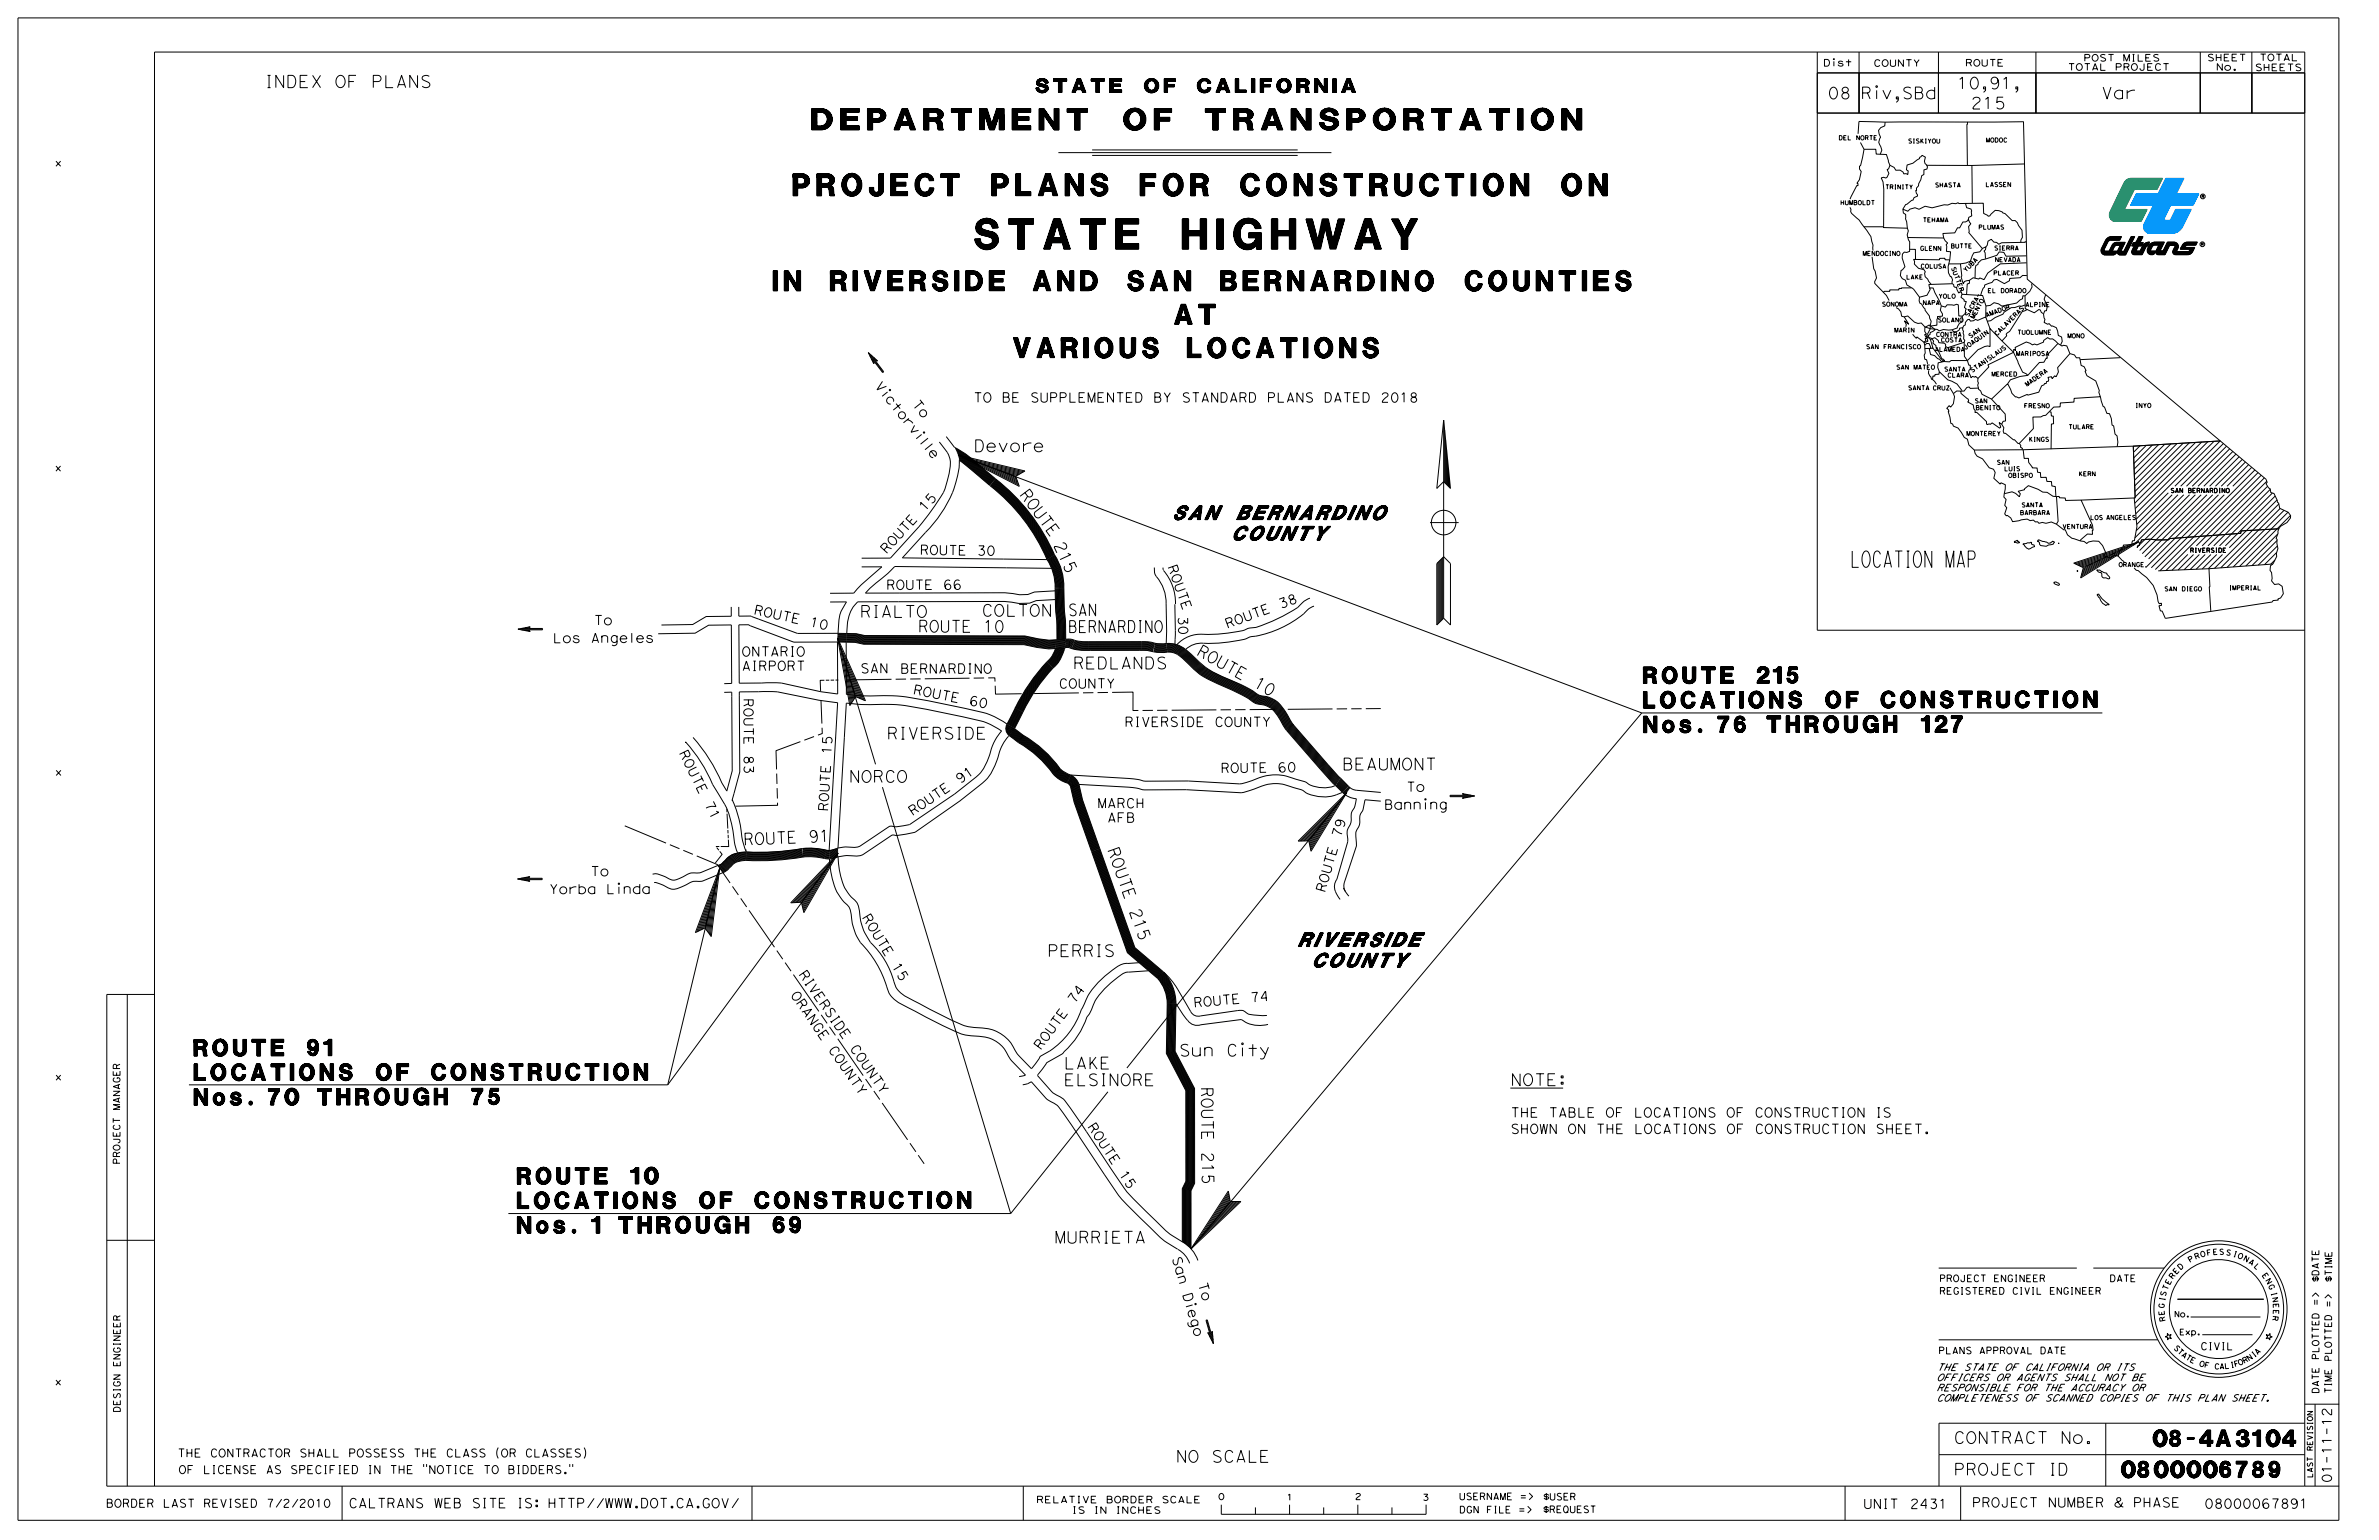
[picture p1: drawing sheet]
<svg xmlns="http://www.w3.org/2000/svg" width="432mm" height="279mm" viewBox="0 0 432 279" stroke-linecap="round" stroke-linejoin="round" font-family="sans-serif">
<defs><g id="words">
<text font-size="5.5" x="176.9" y="45.2">STATE HIGHWAY</text>
<text font-size="4" x="143.9" y="35.5">PROJECT PLANS FOR CONSTRUCTION ON</text>
<text font-size="3.8" x="147.3" y="23.6">DEPARTMENT OF TRANSPORTATION</text>
<g font-size="3.6">
<text x="140.3" y="52.7">IN RIVERSIDE AND SAN BERNARDINO COUNTIES</text>
<text x="213.2" y="58.8">AT</text>
<text x="183.9" y="64.9">VARIOUS LOCATIONS</text>
</g>
<g font-size="3">
<text x="335.8" y="102.9">LOCATION MAP</text>
<text x="298.3" y="124">ROUTE 215</text>
<text x="298.3" y="128.5">LOCATI</text>
<text x="317.4" y="128.4">ONS</text>
<text x="331.4" y="128.4">OF CONSTRUCTI</text>
<text x="374.4" y="128.4">ON</text>
<text x="298.3" y="132.9">Nos. 76 THROUGH 127</text>
<text x="35.2" y="191.6">ROUTE 91</text>
<text x="35.2" y="196">LOCATI</text>
<text x="54.3" y="196">ONS</text>
<text x="68.3" y="196">OF CONSTRUCTI</text>
<text x="111.3" y="195.9">ON</text>
<text x="35.2" y="200.5">Nos. 70 THROUGH 75</text>
<text x="93.9" y="214.8">ROUTE 10</text>
<text x="93.9" y="219.3">LOCATI</text>
<text x="113" y="219.3">ONS</text>
<text x="127" y="219.2">OF CONSTRUCTI</text>
<text x="170" y="219.2">ON</text>
<text x="93.9" y="223.7">Nos. 1 THROUGH 69</text>
<text x="390.8" y="262.4">08-4A3104</text>
<text x="385" y="268.1">0800006789</text>
</g>
<g font-size="2.5">
<text x="188" y="16.8">STATE OF CALIFORNIA</text>
<text x="212.8" y="94.3">SAN BERNARDINO</text>
<text x="223.6" y="98">COUNTY</text>
<text x="235.7" y="171.7">RIVERSIDE</text>
<text x="238.1" y="175.4">COUNTY</text>
</g>
<g font-size="2.2">
<text x="48" y="15.9">INDEX OF PLANS</text>
<text x="176.7" y="82">Devore</text>
<text x="184.9" y="89.8" transform="rotate(53 184.9 89.8)">R O U T E</text>
<text x="191.2" y="98.9" transform="rotate(65 191.2 98.9)">2 1 5</text>
<text x="156.1" y="112">RIALTO</text>
<text x="178.2" y="111.8">COLTON</text>
<text x="193.8" y="111.7">SAN</text>
<text x="166.6" y="114.7">ROUTE 10</text>
<text x="193.8" y="114.8">BERNARDINO</text>
<text x="217" y="118.8" transform="rotate(29 217 118.8)">R O U T E</text>
<text x="194.7" y="121.4">REDLANDS</text>
<text x="227.3" y="124.5" transform="rotate(29 227.3 124.5)">1 0</text>
<text x="160.9" y="134.1">RIVERSIDE</text>
<text x="154.1" y="142">NORCO</text>
<text x="243.6" y="139.7">BEAUMONT</text>
<text x="135" y="153.4" transform="rotate(-2 135 153.4)">R O U T E</text>
<text x="146.7" y="152.9" transform="rotate(-2 146.7 152.9)">9 1</text>
<text x="201" y="154.2" transform="rotate(70 201 154.2)">R O U T E</text>
<text x="204.9" y="165.3" transform="rotate(70 204.9 165.3)">2 1 5</text>
<text x="190.1" y="173.6">PERRIS</text>
<text x="214" y="191.6">Sun City</text>
<text x="193.1" y="197">ELSINORE</text>
<text x="193.1" y="194">LAKE</text>
<text x="218" y="197.2" transform="rotate(89 218 197.2)">R O U T E</text>
<text x="274.1" y="197">NOTE:</text>
<text x="218.1" y="209" transform="rotate(89 218.1 209)">2 1 5</text>
<text x="191.4" y="225.6">MURRIETA</text>
<text x="354.6" y="261.9">CONTRACT No.</text>
<text x="213.4" y="265.3">NO SCALE</text>
<text x="354.6" y="267.7">PROJECT ID</text>
</g>
<g font-size="2.1">
<text x="331.7" y="17.9">08</text>
<text x="337.7" y="17.9">Riv,SBd</text>
<text x="355.1" y="16.1">10,91,</text>
<text x="381.4" y="17.9">Var</text>
<text x="357.7" y="19.8">215</text>
</g>
<g font-size="1.7">
<text x="158.6" y="70.1" transform="rotate(51 158.6 70.1)">V i c t</text>
<text x="162.7" y="75.1" transform="rotate(51 162.7 75.1)">o r v i l l e</text>
<text x="165.4" y="73.4" transform="rotate(51 165.4 73.4)">T o</text>
<text x="176.6" y="73">TO BE SUPPLEMENTED BY STANDARD PLANS DATED 2018</text>
<text x="167.8" y="92.9" transform="rotate(-48 167.8 92.9)">1 5</text>
<text x="160.9" y="100.6" transform="rotate(-48 160.9 100.6)">R O U T E</text>
<text x="166.9" y="100.6" transform="rotate(1 166.9 100.6)">R O U T E</text>
<text x="177.2" y="100.7" transform="rotate(1 177.2 100.7)">3</text>
<text x="179" y="100.8" transform="rotate(1 179 100.8)">0</text>
<text x="160.8" y="107">ROUTE 66</text>
<text x="211.9" y="102.8" transform="rotate(70 211.9 102.8)">R O U T E</text>
<text x="107.8" y="113.4">To</text>
<text x="136.7" y="111.4" transform="rotate(12 136.7 111.4)">R O U T E</text>
<text x="146.8" y="113.6" transform="rotate(12 146.8 113.6)">1 0</text>
<text x="213.8" y="111.8" transform="rotate(88 213.8 111.8)">3 0</text>
<text x="232.4" y="110.5" transform="rotate(-20 232.4 110.5)">3</text>
<text x="234" y="109.9" transform="rotate(-20 234 109.9)">8</text>
<text x="100.3" y="116.6">Los Angeles</text>
<text x="134.6" y="119.1">ONTARIO</text>
<text x="222.7" y="114" transform="rotate(-20 222.7 114)">R O U T E</text>
<text x="134.6" y="121.7">AIRPORT</text>
<text x="156.1" y="122.1">SAN</text>
<text x="163.4" y="122.2">BERNARDINO</text>
<text x="165.6" y="125.9" transform="rotate(11 165.6 125.9)">R O U T E</text>
<text x="192.2" y="124.9">COUNTY</text>
<text x="135" y="126.7" transform="rotate(90 135 126.7)">ROUTE</text>
<text x="175.8" y="127.9" transform="rotate(11 175.8 127.9)">6 0</text>
<text x="204.1" y="131.8">RIVERSIDE COUNTY</text>
<text x="123.2" y="136.6" transform="rotate(64 123.2 136.6)">R O U T E</text>
<text x="135" y="137" transform="rotate(90 135 137)">83</text>
<text x="150.9" y="136.9" transform="rotate(-87 150.9 136.9)">1 5</text>
<text x="174.1" y="142.3" transform="rotate(-34 174.1 142.3)">9 1</text>
<text x="221.5" y="140.2" transform="rotate(-1 221.5 140.2)">R O U T E</text>
<text x="231.9" y="140.1" transform="rotate(-1 231.9 140.1)">6 0</text>
<text x="255.2" y="143.6">To</text>
<text x="127.8" y="145.8" transform="rotate(64 127.8 145.8)">7 1</text>
<text x="150.3" y="147.2" transform="rotate(-87 150.3 147.2)">R O U T E</text>
<text x="165.6" y="148.1" transform="rotate(-34 165.6 148.1)">R O U T E</text>
<text x="199.2" y="146.6">MARCH</text>
<text x="200" y="149.2">AFB</text>
<text x="251.2" y="146.9">Banning</text>
<text x="243.3" y="152.1" transform="rotate(-74 243.3 152.1)">7 9</text>
<text x="107.1" y="158.9">To</text>
<text x="99.7" y="162.2">Yorba Linda</text>
<text x="156.4" y="166.4" transform="rotate(59 156.4 166.4)">R O U T E</text>
<text x="240.5" y="162" transform="rotate(-74 240.5 162)">R O U T E</text>
<text x="144.9" y="176.8" transform="rotate(55 144.9 176.8)">R I V E R S I D E</text>
<text x="161.8" y="175.2" transform="rotate(59 161.8 175.2)">1 5</text>
<text x="143.4" y="180.5" transform="rotate(55 143.4 180.5)">O R A N G E</text>
<text x="195" y="182.3" transform="rotate(-54 195 182.3)">7 4</text>
<text x="216.7" y="182.8" transform="rotate(-5 216.7 182.8)">R O U T E</text>
<text x="227" y="181.9" transform="rotate(-5 227 181.9)">7 4</text>
<text x="150.3" y="190.4" transform="rotate(55 150.3 190.4)">C O U N T Y</text>
<text x="154.2" y="190.2" transform="rotate(55 154.2 190.2)">C O U N T Y</text>
<text x="188.9" y="190.6" transform="rotate(-54 188.9 190.6)">R O U T E</text>
<text x="274.1" y="202.7">THE TABLE OF LOCATIONS OF CONSTRUCTION IS</text>
<text x="197.3" y="204.4" transform="rotate(57 197.3 204.4)">R O U T E</text>
<text x="274.1" y="205.7">SHOWN ON THE LOCATIONS OF CONSTRUCTION SHEET.</text>
<text x="203" y="213" transform="rotate(57 203 213)">1 5</text>
<text x="212.7" y="228.2" transform="rotate(74 212.7 228.2)">S a n</text>
<text x="217.4" y="232.9" transform="rotate(74 217.4 232.9)">T o</text>
<text x="214.6" y="234.8" transform="rotate(74 214.6 234.8)">D i e g o</text>
<text x="423.2" y="269.1" transform="rotate(-90 423.2 269.1)">01-11-12</text>
<text x="63.2" y="273.6">CALTRANS WEB SITE IS: HTTP//WWW.DOT.CA.GOV/</text>
<text x="338.2" y="273.7">UNIT</text>
<text x="346.6" y="273.7">2431</text>
<text x="357.9" y="273.4">PROJECT NUMBER &amp; PHASE</text>
<text x="400.1" y="273.7">08000067891</text>
</g>
<g font-size="1.5">
<text x="32.2" y="264.4">THE CONTRACTOR SHALL POSSESS THE CLASS (OR CLASSES)</text>
<text x="32.4" y="267.4">OF LICENSE AS SPECIFIED IN THE &quot;NOTICE TO BIDDERS.&quot;</text>
<text x="19.2" y="273.5">BORDER LAST REVISED 7/2/2010</text>
</g>
<g font-size="1.3">
<text x="10" y="30.2">x</text>
<text x="10" y="85.5">x</text>
<text x="10" y="140.7">x</text>
<text x="10" y="196">x</text>
<text x="399.4" y="244.9">CIVIL</text>
<text x="10" y="251.3">x</text>
</g>
<g font-size="1.2">
<text x="378.1" y="11.1">POST MILES</text>
<text x="400.6" y="11.1">SHEET</text>
<text x="410" y="11">TOTAL</text>
<text x="330.9" y="12">Dist</text>
<text x="340" y="12.1">COUNTY</text>
<text x="356.7" y="12">ROUTE</text>
<text x="375.3" y="12.8">TOTAL PROJECT</text>
<text x="402.2" y="12.8">No.</text>
<text x="409.3" y="12.8">SHEETS</text>
<text x="21.8" y="201.4" transform="rotate(-90 21.8 201.4)">MANAGER</text>
<text x="21.8" y="211.3" transform="rotate(-90 21.8 211.3)">PROJECT</text>
<text x="352" y="232.5">PROJECT ENGINEER</text>
<text x="382.9" y="232.5">DATE</text>
<text x="420.9" y="232.7" transform="rotate(-90 420.9 232.7)">$DATE</text>
<text x="423.3" y="232.7" transform="rotate(-90 423.3 232.7)">$TIME</text>
<text x="352" y="234.8">REGISTERED CIVIL ENGINEER</text>
<text x="420.9" y="236.9" transform="rotate(-90 420.9 236.9)">=&gt;</text>
<text x="423.2" y="237.2" transform="rotate(-90 423.2 237.2)">=&gt;</text>
<text x="351.8" y="245.6">PLANS APPROVAL DATE</text>
<text x="21.8" y="248" transform="rotate(-90 21.8 248)">ENGINEER</text>
<text x="351.5" y="250.5">OFFICERS OR AGENTS SHALL NOT BE</text>
<text x="351.5" y="248.7">THE STATE OF CALIFORNIA OR ITS</text>
<text x="420.9" y="246.7" transform="rotate(-90 420.9 246.7)">PLOTTED</text>
<text x="423.2" y="247" transform="rotate(-90 423.2 247)">PLOTTED</text>
<text x="21.8" y="256.3" transform="rotate(-90 21.8 256.3)">DESIGN</text>
<text x="351.5" y="254.2">COMPLETENESS OF SCANNED COPIES OF THIS PLAN SHEET.</text>
<text x="351.5" y="252.4">RESPONSIBLE FOR THE ACCURACY OR</text>
<text x="420.9" y="252.9" transform="rotate(-90 420.9 252.9)">DATE</text>
<text x="423.2" y="252.9" transform="rotate(-90 423.2 252.9)">TIME</text>
<text x="188.1" y="272.7">RELATIVE BORDER SCALE</text>
<text x="194.5" y="274.6">IS IN INCHES</text>
<text x="264.8" y="272.1">USERNAME =&gt;</text>
<text x="264.8" y="274.5">DGN FILE =&gt;</text>
<text x="279.9" y="274.5">$REQUEST</text>
<text x="280" y="272.2">$USER</text>
</g>
<g font-size="1.1">
<text x="394.6" y="239">No.</text>
<text x="395.5" y="242.2">Exp.</text>
<text x="221" y="272.1">0</text>
<text x="233.5" y="272.2">1</text>
<text x="245.9" y="272.1">2</text>
<text x="258.1" y="272.2">3</text>
</g>
<g font-size="1">
<text x="400.6" y="227.8" transform="rotate(-10 400.6 227.8)">F</text>
<text x="401.6" y="227.7" transform="rotate(-4 401.6 227.7)">E</text>
<text x="402.7" y="227.6" transform="rotate(1 402.7 227.6)">S</text>
<text x="403.9" y="227.6" transform="rotate(12 403.9 227.6)">S</text>
<text x="405.2" y="227.9" transform="rotate(17 405.2 227.9)">I</text>
<text x="393.8" y="233.2" transform="rotate(-63 393.8 233.2)">E</text>
<text x="394.3" y="232.1" transform="rotate(-53 394.3 232.1)">R</text>
<text x="395" y="231.3" transform="rotate(-47 395 231.3)">E</text>
<text x="395.7" y="230.5" transform="rotate(-42 395.7 230.5)">D</text>
<text x="397.5" y="229.1" transform="rotate(-31 397.5 229.1)">P</text>
<text x="398.5" y="228.5" transform="rotate(-20 398.5 228.5)">R</text>
<text x="399.5" y="228.1" transform="rotate(-15 399.5 228.1)">O</text>
<text x="406" y="228.2" transform="rotate(22 406 228.2)">O</text>
<text x="407.1" y="228.6" transform="rotate(28 407.1 228.6)">N</text>
<text x="408" y="229.1" transform="rotate(33 408 229.1)">A</text>
<text x="409" y="229.8" transform="rotate(44 409 229.8)">L</text>
<text x="410.5" y="231.4" transform="rotate(55 410.5 231.4)">E</text>
<text x="411.1" y="232.3" transform="rotate(60 411.1 232.3)">N</text>
<text x="411.7" y="233.2" transform="rotate(65 411.7 233.2)">G</text>
<text x="392.8" y="237.4" transform="rotate(-85 392.8 237.4)">G</text>
<text x="392.9" y="238.6" transform="rotate(-96 392.9 238.6)">E</text>
<text x="392.9" y="236.1" transform="rotate(-80 392.9 236.1)">I</text>
<text x="393" y="235.3" transform="rotate(-74 393 235.3)">S</text>
<text x="393.1" y="239.7" transform="rotate(-101 393.1 239.7)">R</text>
<text x="393.4" y="234.2" transform="rotate(-69 393.4 234.2)">T</text>
<text x="412.2" y="234.5" transform="rotate(76 412.2 234.5)">I</text>
<text x="412.4" y="235.4" transform="rotate(81 412.4 235.4)">N</text>
<text x="412.6" y="238.7" transform="rotate(98 412.6 238.7)">R</text>
<text x="412.6" y="236.5" transform="rotate(87 412.6 236.5)">E</text>
<text x="412.6" y="237.6" transform="rotate(92 412.6 237.6)">E</text>
<text x="394.5" y="244.6" transform="rotate(46 394.5 244.6)">S</text>
<text x="395.1" y="245.3" transform="rotate(41 395.1 245.3)">T</text>
<text x="395.8" y="245.9" transform="rotate(37 395.8 245.9)">A</text>
<text x="409.7" y="245.9" transform="rotate(-43 409.7 245.9)">A</text>
<text x="396.6" y="246.5" transform="rotate(32 396.6 246.5)">T</text>
<text x="397.4" y="247" transform="rotate(27 397.4 247)">E</text>
<text x="399.1" y="247.8" transform="rotate(18 399.1 247.8)">O</text>
<text x="400" y="248.1" transform="rotate(13 400 248.1)">F</text>
<text x="401.9" y="248.4" transform="rotate(4 401.9 248.4)">C</text>
<text x="402.8" y="248.4" transform="rotate(-1 402.8 248.4)">A</text>
<text x="403.8" y="248.3" transform="rotate(-6 403.8 248.3)">L</text>
<text x="404.9" y="248.2" transform="rotate(-10 404.9 248.2)">I</text>
<text x="405.6" y="248" transform="rotate(-15 405.6 248)">F</text>
<text x="406.4" y="247.8" transform="rotate(-24 406.4 247.8)">O</text>
<text x="407.3" y="247.4" transform="rotate(-29 407.3 247.4)">R</text>
<text x="408.2" y="247" transform="rotate(-34 408.2 247)">N</text>
<text x="409.1" y="246.3" transform="rotate(-38 409.1 246.3)">I</text>
<text x="419.8" y="263.3" transform="rotate(-90 419.8 263.3)">REVISION</text>
<text x="419.8" y="268.2" transform="rotate(-90 419.8 268.2)">LAST</text>
</g>
<g font-size=".8">
<text x="333.7" y="25.4">DEL NORTE</text>
<text x="346.3" y="26">SISKIYOU</text>
<text x="360.4" y="25.8">MODOC</text>
<text x="342.2" y="34.3">TRINITY</text>
<text x="351.2" y="34">SHASTA</text>
<text x="360.4" y="33.9">LASSEN</text>
<text x="334" y="37.2">HUMBOLDT</text>
<text x="349" y="40.3">TEHAMA</text>
<text x="359.1" y="41.6">PLUMAS</text>
<text x="338.1" y="46.4">MENDOCINO</text>
<text x="348.5" y="45.5">GLENN</text>
<text x="354.1" y="45">BUTTE</text>
<text x="361.9" y="45.4">SIERRA</text>
<text x="362.1" y="47.5">NEVADA</text>
<text x="346" y="50.7">LAKE</text>
<text x="348.6" y="48.7">COLUSA</text>
<text x="354.1" y="48.6" transform="rotate(70 354.1 48.6)">S U T T E R</text>
<text x="356.8" y="49.4" transform="rotate(-45 356.8 49.4)">Y U B A</text>
<text x="360.7" y="53.1">EL DORADO</text>
<text x="361.8" y="49.9">PLACER</text>
<text x="341.6" y="55.6">SONOMA</text>
<text x="349" y="55.3">NAPA</text>
<text x="351.7" y="58.4">SOLANO</text>
<text x="351.8" y="54.1">YOLO</text>
<text x="357.3" y="57.6" transform="rotate(-61 357.3 57.6)">S A C R A -</text>
<text x="358.3" y="57.9" transform="rotate(-61 358.3 57.9)">ME N T O</text>
<text x="360.5" y="57.6" transform="rotate(-20 360.5 57.6)">A MA D O R</text>
<text x="367.6" y="55.6">ALPINE</text>
<text x="338.7" y="63.3">SAN FRANCISCO</text>
<text x="343.8" y="60.3">MARIN</text>
<text x="351.1" y="63.8">ALAMEDA</text>
<text x="351.4" y="61.1">CONTRA</text>
<text x="352.3" y="62.1">COSTA</text>
<text x="356.7" y="63.5" transform="rotate(-35 356.7 63.5)">J O A Q U I N</text>
<text x="357.6" y="61.4" transform="rotate(-35 357.6 61.4)">S A N</text>
<text x="362.4" y="61" transform="rotate(-45 362.4 61)">C A L A V E R A S</text>
<text x="365.9" y="64.5">MARIPOSA</text>
<text x="366.1" y="60.7">TUOLUMNE</text>
<text x="375.2" y="61.3">MONO</text>
<text x="344.2" y="67">SAN MATEO</text>
<text x="346.3" y="70.8">SANTA CRUZ</text>
<text x="352.9" y="67.4">SANTA</text>
<text x="353.5" y="68.5">CLARA</text>
<text x="357.9" y="67.6" transform="rotate(-35 357.9 67.6)">S T A N I S L A U S</text>
<text x="361.5" y="68.3">MERCED</text>
<text x="367.9" y="70.2" transform="rotate(-35 367.9 70.2)">MA D E R A</text>
<text x="358.4" y="73.1">SAN</text>
<text x="358.6" y="74.4">BENITO</text>
<text x="367.4" y="74">FRESNO</text>
<text x="375.4" y="77.8">TULARE</text>
<text x="387.5" y="74">INYO</text>
<text x="356.9" y="79.1">MONTEREY</text>
<text x="368.2" y="80.1">KINGS</text>
<text x="362.4" y="84.3">SAN</text>
<text x="363.8" y="85.4">LUIS</text>
<text x="364.5" y="86.6">OBISPO</text>
<text x="377.3" y="86.4">KERN</text>
<text x="393.9" y="89.4">SAN BERNARDINO</text>
<text x="366.6" y="93.4">BARBARA</text>
<text x="366.9" y="92">SANTA</text>
<text x="374.3" y="95.9">VENTURA</text>
<text x="379.4" y="94.3">LOS ANGELES</text>
<text x="397.5" y="100.2">RIVERSIDE</text>
<text x="384.5" y="102.8">ORANGE</text>
<text x="392.8" y="107.2">SAN DIEGO</text>
<text x="404.6" y="107.1">IMPERIAL</text>
</g>
<g font-size=".5">
<text x="399.6" y="35.9">R</text>
<text x="399.5" y="44.6">R</text>
</g>
</g></defs>
<g fill="none" stroke="#000" stroke-width=".18">
<path d="M3.3 3.2h421.2v272.6h-421.2zM329.8 13.2h88.5M329.8 9.4v104.9h88.5M332.9 11.1v.9M337.4 9.4v11.1M340.6 16.4v1.5M351.8 9.4v11.1M369.5 9.4v11.1M399.4 9.4v11.1M408.7 9.4v11.1M192.1 27.7h49.6M198.2 27.2h37.3"/>
<path d="M198.2 28.2h37.3M329.8 20.5h88.5M335.8 37.6l.3 1.1a7.2 7.2 0 0 1 2.2 2.4l1.3 1.8 .4 1.6v1M337.2 24.3l.2-2.3 4.8 .2 25.1-.1 .7 28.6 43.3 36.3 .2 .5-.2 .2 .4 .8 .3 .2 .2 .7 .5 .1 .6 1.3v.3l.3 .2 .2 .9 1.5 .7 .5 .6-.1 .5-.6 .8-1.2 .7-.4 .9v.4l-.4 .9 .2 .2v.6l.2 1-.3 .9v.6l-.7 1.3M337.7 25.9l.6 1.2-.6 2.9-.2 .2v.5l.3 .4-.3 1.5-.5 .7h.2v.4h-.2l-1.2 2.4M338.3 27.1h2.2v.9h1.9l.6 2-.2 .6-.3 .2 .3 .7-.3 .7-.2 .1-.4-.1-.4 .1 .3 .7 .1 1.4v6.7M342.2 22.2l-.1 .6-.7 .4-.4 .5 .3 1.2a1.2 1.2 0 0 0 .1 1.7l.2 .6-.3 .8M343 30l.8 .4 .3 .5h.8l.5 .3 .2 .3h.4l.3 .2v-.7l-.3-.2 .1-.9 1.1-.3 1.2-.8v-.3l.5-.3 .6 .3-.2 .7 .1 .5 .4 .6v.4l-.6 .1v.9l-.4 .2-.6 1.8-.4 .4 .1 .4-.2 .1 .3 1-.6 .3-.2 .4h-.2l-1.1 .8-.5 .8M349.7 30h8.2l.1 6.8M356.7 36.9h-1.1l-.2-.1-.4 .2-.7-.1-.8 .3h-.6l-2.2 .5-1.3-.3-1.1 .6-.7-.3-.9 .2-.4 .4-.9-.3 .1 .6 .4 .3v.8l.2 .5 .1 1.2M357.1 22.1l-.1 .5 .1 7.4M357.3 39.8v-.4l.6-.2v-.9l-.2-.4-.7-.2-.3-.8h3.3v1.8l.9 .5h.3l.9-1h.7l1.1 .6 1.3 1.2h.6l.4 .4 .8 1.4 .1 1.3-.3 .4v.5"/>
<path d="M367.4 29.7l-9.5 .3M338.3 41.1h3.6v.2l4.3 .1 .2 .5-.2 .7 .2 .9 .2 .4v1.7l-.5 .2-.5-.1-.3 .4v.7l.5 1.6-.5 .6-.2 .1-.2 .9 .4 .6 .5 .2 .3 .9 .8 .5M339.8 46.6l.3 2.2 .2 .4 .3 1.2-.3 .7v.3l2.1 2.2 .5 .9M341.8 53l.2-.1h1v-.3h1.6l.1-.3h.4v-.1h1.9l1.4 1.7-.1 .7 .2 .4 .3 .1 1.4 2.2 .3 1-.1 1.3-1-.3-.7-.7-.6 .1-.6-.2-1.2-1.2-.7 .2M344.1 55.8a1.63 1.63 0 0 1 1.1 1.6l.4 .1 .8 1.3-.7-.6 .3 .7-.1 .4M346.3 43.1l6.5 .1 .2 .5 .5 .4-.3 .3 .1 .3v.9l.7 .1-.1 1.4M346.6 45.2h1.1v1.9h-.4l.2 .3v.5l.7 .8 1 .2 .3 .4-.2 .3 .1 .6 .5 .4 .6 1M347.7 47.1h4.3l.1-.2h.9v.2h.9l-.3 1.3 .1 1.1 .3 .7h.2l.2 .6-.1 .7M348.4 53.9l1.4-.3 .5-1.1-.1-.3 .7 .1 1.5 3.2-.2 .8 .4 .7v.4h-.9l-.1 1.6-1.3 .2M350.2 52.2l-.1-.6 4.3-.1 .2 .2v.3l.3 .2 .2-.1 .4 1.1 .5-.3 .1 .5M352.4 55.5l.7 .2 .3-.4 1.2 .1 .5-.2 .3 .1 .1 2 .7 .1-.1 .9-.5 .3-.3 .9-1 .3M352.8 43.2l-.2-.8 2.2-.2 .5-.9h.4l.6-1h.5l.3-.2 .2-.3 .4 .8-.4 .5 .1 .9-.1 .2 2.5 2.9"/>
<path d="M355.8 47.9h-2.1M356.3 59.4l.1-.3 .3-.1v-.5l.4-.5 .3-.1 .2 .4 .6-.1 .4-.3 .4 .2 1.4-.6 .8 2.2M360.4 46.9l-.1-1-.2-.4 .3-.2 .1-.5-.6 .3-.6 .6-1 .2-.7 1.5-.8 .3-1 .2 .3 2.2-.2 .1 .4 1.3 .3-.4 .9-.2M360.5 55.5l-.6-1.9-3.8-.2-.2 .5 .6 .5v.2l.4 .1-.4 1.1 .4 .3-.2 .8-.5 .5M367.5 53.7h-.3l-.1 .5-.4 .2-.7 .6-2.7 .5-.6-.4-.8-.2-.7 .5-.7 .1-.1 2M367.6 55.3l-.7 .3-.4-.1-.8 .3h-.6l-1.3 .8-.3 .4-1.4 .6-.8 .6-.6 .1M367.8 46.4l-3.7 .1-.4-.7-.8-.1-.5 .6-2.8 .8-.5 .6-.1 .3-.4 .2-.1 .5v1.8M367.8 43.9l-.2 .1h-4.3l-.5 .3-.4-.3-.5-.1-.5-.5-.6 .4-.1 .7-.2 .3M367.8 47.7l-4.7 .2-2.3 1.6-.7 1.2-.7-.3-.3 .2-1-.2-.6 .5v.5l-.4 .1-.2 1.9M367.9 50h-.8l-.5 .4-1.8 .1-.1 .4-.9 .6-1.4-.8-.5 .1-.3 .4-1.4 .5-.7 1.9M368.7 51.4l.1 .7-.4 .8-.8 .8v2.3l.3 .1M370.9 56.9l-.4-.2-.2-.5h-.2l-.9 .6-1.3-.7-.9 .4-2.2 3.6-.7 .5 .1 .3-.8 1"/>
<path d="M371.3 53.5l-.3 .8 .6 1.2-.2 .9h-.3l-.2 .6 .3 .9-.2 .6 .7 .3 .2-.1 .5 .5 .1-.1 .7 .4 .4 1.4 .6 .2 .1 .8-.3 .7M381.3 45.4h.7M381.3 45.5h.7M381.3 45.4h.6M381.3 45.5h.8M381.3 45.3h.6M381.3 45.6h4.9M381.3 45.6h4.8M381.4 45.7h4.7M381.4 45.2h.5M381.4 45.7h2.8M381.4 45.2h.6"/>
<path d="M381.4 45.1h.6M381.4 45.1a.81 .81 0 0 0 .7 1.2l1.7-.1 .4-.4M381.4 45.8h2.8M381.4 45h.6M381.4 45.9h2.8M381.5 45h.6M381.5 45.9h2.6M381.5 44.9h.6M381.5 46h2.6M381.5 44.8h.6M381.6 44.8h.6M381.6 46h2.4"/>
<path d="M381.6 44.7h.6M381.6 46.1h2.4M381.6 44.6h.6M381.7 44.6h.6M381.7 46.1h2.2M381.7 44.5h.6M381.7 44.4h.6M381.8 44.4h.6M381.8 46.2h2M381.8 44.3h.6M381.8 44.2h.6M381.9 44.2h.5"/>
<path d="M381.9 44.2h.6M381.9 46.2h1.8M381.9 44.1h.6M382 44h.5M382 44h.6M382 43.9h.6M382.1 43.8h.6M382.1 43.7h.7M382.2 43.6h.8M382.2 43.6h2.6M382.2 43.5h2.6M382.3 43.4h2.5"/>
<path d="M382.3 43.4h2.6M382.4 43.3h2.5M382.5 43.2h2.4M382.5 43.2h2.5M382.6 43.9l.5-.3h1.6l.4-.7h-1.8a1.32 1.32 0 0 0-1.1 .7l-.8 1.5M382.6 43.9l-.7 1.5 .3 .2h.5l.2-.2M382.6 43.1h2.4M382.7 43.1h2.3M382.8 45.5h.7M382.8 43h2.2M382.9 45.4h.6M382.9 45.3h.6"/>
<path d="M383 43h2.1M383 45.2h.6M383 45.1h.6M383.1 45h.5M383.1 45h.6M383.1 44.9h.6M383.2 44.8h.5M383.2 44.8h.6M383.2 44.7h.6M383.3 44.6h.6M383.3 44.6h.7M383.3 44.5h.8"/>
<path d="M383.3 44.5l-.4 .9M383.3 44.5h2.2M383.4 44.4h2.1M383.4 44.3h2.2M383.5 44.3h2.1M383.5 45.4l.1 .2 1.5-.1M383.5 44.2h2.1M383.6 44.2h2M383.6 44.2h2.1M383.7 44.1h2M383.8 44.8l-.3 .6M383.8 44.1h1.9"/>
<path d="M383.9 44h1.8M384.2 44.5l-.4 .3M384.3 45.7h1.8M384.3 45.8h1.8M384.3 45.8h1.7M384.3 45.6l-.1 .2M384.3 45.9h1.7M384.4 45.5h.6M384.4 46h1.6M384.4 45.4h.6M384.4 46h1.5M384.4 45.3h.7"/>
<path d="M384.4 46.1h1.5M384.5 45.3h.6M384.5 46.1h1.4M384.5 45.2h.6M384.5 45.1h.7M384.5 46.2h1.4M384.6 45h.6M384.6 44.9h.7M384.6 46.2h1.2M384.7 44.8h.6M384.7 44.7h.7M384.8 44.6h.6"/>
<path d="M384.8 44.5h.7M384.8 44.5l-.5 1 .1 .5 .2 .2 1.2 .1 1.7-3.4h-.7l-1.4 2.7M385 45.4l.2 .2M385.5 45.5h.7M385.6 45.4h.6M385.6 45.3h.7M385.7 45.2h.6M385.7 45.1h.7M385.8 45h.6M385.8 44l-1.5-.1a1.01 1.01 0 0 0-1 .6M385.8 43.9l-.8 1.5M385.8 44.9h.7"/>
<path d="M385.9 44.8h.6M385.9 44.7h.7M386 44.6h.6M386 44.5h.7M386.1 44.4h.6M386.1 44.3h.7M386.1 44.2h.7M386.2 44.2h.6M386.2 44.2h.7M386.2 44.1h.7M386.3 44h.6M386.3 44h.7"/>
<path d="M386.3 43.9h.1M386.3 43.9h.7M386.4 43.8h.6M386.4 43.8h.7M386.4 43.7h.7M386.5 43.6h.6M386.5 43.6h.7M386.5 43.5h.7M386.6 43.4h.6M386.6 43.4h.7M386.6 43.3h.7M386.7 43.2h.6"/>
<path d="M386.7 43.1h.7M386.8 43h.6M386.9 45.7h2.2M386.9 45.6h2.2M386.9 45.8h2.1M386.9 45.5h2.3M386.9 44.6h1.9M386.9 45.9h2.1M386.9 45.5h.9M386.9 44.5h1.9M387 45.4h.8M387 44.5h1.8"/>
<path d="M387 46h1.9M387 44.4h1.8M387 45.3h.8M387 44.4h1.9M387 44.3h1.9M387.1 46.1h1.8M387.1 45.2h.7M387.1 44.3h1.8M387.1 45.2h.8M387.1 44.2h1.8M387.1 45.1h.8M387.1 44.2h1.9"/>
<path d="M387.1 44.1h1.9M387.2 45h.7M387.2 44.1h1.8M387.2 45h.8M387.2 44h1.8M387.2 46.2h1.6M387.2 44.9h.8M387.2 44h1.8l-.3 .6h-1.8zM387.3 44.8h.7M387.3 44.8h.8M387.3 44.7h.8M387.3 44.6l-.4 .9a.54 .54 0 0 0 .4 .7h1.5l.7-1.3"/>
<path d="M387.7 44h.1M387.7 44l.5-1.1h.8l-.6 1.1M387.7 43.9h.8M387.7 43.8h.8M387.8 43.8h.7M387.8 45.3l.1 .2M387.8 43.7h.8M387.8 43.6h.8M387.9 43.6h.7M387.9 43.6h.8M387.9 43.5h.8M388 43.4h.7"/>
<path d="M388 43.4h.8M388 43.3h.8M388.1 43.2h.7M388.1 43.2h.8M388.1 43.1h.8M388.1 44.6l-.3 .7M388.2 43h.7M388.2 43h.8M388.5 45.5h.7M388.5 45.4h.7M388.5 45.3h.8M388.6 45.2h.7"/>
<path d="M388.6 45.1h.8M388.7 45h.7M388.7 44.9h.8M388.8 44.8h.7M388.8 44.7h.8M388.8 44.7h.9M388.8 44.7l-.4 .8M388.9 44.6h1M388.9 44.5h1M389 44.5h.9M389 44.4h.9M389 44.4h1"/>
<path d="M389.1 44.3h.9M389.2 44.2h.8M389.2 44.2h.9M389.3 44.1h.8M389.4 44.1h.7M389.5 44h.6M389.6 44h.6M389.7 45.5h.7M389.7 45.4h.6M389.7 45.5h3.6M389.7 45.3h.7M389.7 45.6h3.6"/>
<path d="M389.7 45.2h.7M389.7 45.7h1.5M389.8 45.2h.6M389.8 45.7h1.4M389.8 45.1h.7M389.8 45.8h1.4M389.8 45.1a.78 .78 0 0 0 .3 1 .78 .78 0 0 0 1-.2M389.8 45h.7M389.8 43.9h.4M389.8 45.9h1.3M389.9 44.6l-.4 .3M389.9 44.9h.7"/>
<path d="M389.9 45.9h1.2M389.9 44.8h.7M389.9 46h1.2M390 44.7h.7M390 46h1M390 44.6l-.2 .5M390 44.6h.7M390 44.6h.8M390 46.1h1M390.1 44.5h.8M390.1 44.5h.9M390.1 46.1h.8"/>
<path d="M390.1 44.4h2.5M390.2 44.4h2.4M390.2 43.9a1.34 1.34 0 0 0-1.3 .8l.9-.1M390.2 43.9l-.3 .7M390.2 44.3h2.4M390.2 46.2h.6M390.3 44.3h2.4M390.3 44.2h2.4M390.4 45.4l.1 .1M390.4 44.2h2.3M390.4 44.1h2.3M390.5 44.1h2.3"/>
<path d="M390.6 44h2.2M390.6 44.8l-.3 .6M390.7 44h2.1M390.9 43.9h2l-.7 1.4h-.8M391.2 43.9a1.3 1.3 0 0 0-1.2 .7M391.3 45.7h1.9M391.3 45.8h1.9M391.3 45.9h1.8M391.3 45.5l-.2 .4M391.3 45.5h.9M391.3 46h1.8M391.4 45.4h.8"/>
<path d="M391.4 46h1.7M391.4 46.1h1.6M391.4 45.3h.8M391.5 45.2h.7M391.5 46.1h1.5M391.5 45.1h.8M391.5 46.2h1.5M391.6 45h.7M391.6 44.9h.8M391.7 44.8h.7M391.7 44.7h.8M391.7 44.6h.8"/>
<path d="M391.8 44.6h.7M391.8 44.5h.8M392.2 45.3l.1 .2M392.6 45.5h.7M392.6 45.4h.8M392.7 45.4h.7M392.7 45.3h.7M392.7 45.2h.8M392.8 45.2h.7M392.8 45.1h.7M392.8 45h.7M392.9 45h.7"/>
<path d="M392.9 44.9h.7M392.9 44.8h.7M393 44.8h.7M393 44.7h.7M393 44.6h.7M393.1 44.6h.7M393.1 44.5h2.3M393.1 44.4h2.2M393.2 44.4h2.1M393.2 44.3h2.1M393.2 44.2h2M393.3 44.2h1.9"/>
<path d="M393.3 44.1h1.8M393.3 44h1.7M393.4 44h1.5M393.4 43.9h1.4M393.4 43.9l-.8 1.6M393.8 44.5l-.8 1.7h-1.2a.5 .5 0 0 1-.5-.7l.5-1h-.9l-.3 .3M394.3 45.7h3.7M394.3 45.6h3.7M394.3 45.7h3.6M394.3 45.8h3.6M394.4 45.6h.7M394.4 45.8h3.5"/>
<path d="M394.4 45.5h.7M394.4 45.9h3.4M394.4 45.5a.53 .53 0 0 0 .5 .7h2.1a1.07 1.07 0 0 0 1-.6M394.4 45.4h.7M394.4 46h3.3M394.4 45.4h.8M394.5 45.3h.7M394.5 46h3.2M394.5 45.2h.7M394.5 46.1h3.1M394.5 45.2h.8M394.6 45.1h.7"/>
<path d="M394.6 46.1h2.9M394.6 43.9a.8 .8 0 0 1 .7 1.2M394.6 45h.7M394.6 45h.8M394.6 44.5l.2 .2M394.7 44.9h.7M394.7 46.2h2.7M394.7 44.8h.7M394.7 44.6h.7M394.8 44.7h.6M394.8 44.7l-.4 .8M394.8 44.6h.6"/>
<path d="M395.1 45.5l.1 .1M395.3 45.1l-.2 .4M395.7 45.2h2.5M395.8 45.1h2.4M395.8 45.1h2.5M395.8 45h2.5M395.8 45h.1M395.9 44.9h2.4M395.9 44.9h2.5l-.4 .7M395.9 44.8h.7M396 44.7h.6M396 44.7h.7"/>
<path d="M396 44.6h.7M396 44.6h.8M396.1 44.5h.7M396.1 44.4h2.5M396.2 44.3h2.4M396.2 44.3h2.5M396.3 44.2h2.4M396.4 44.1h2.3M396.5 44.1h2.3M396.5 44h2.3M396.7 44h2.1M396.8 43.9h2l-.2 .6h-2.5l-.4 .7h2.5"/>
<path d="M397 43.9a1.07 1.07 0 0 0-.9 .6M397.1 44.5h-.3l-.2 .4M397.3 45.6h.7M397.3 45.5h.8M397.4 45.5l-.2 .1M397.4 45.5h.7M397.4 45.4h.7M397.5 45.3h.6M397.5 45.3h.7M397.5 45.2l-.1 .3M157.6 64l1.7 1.5h-.4M157.6 64l2.7 3.5"/>
<path d="M157.6 64l1 2 .1-.4M158.1 64.4l2.3 3-.2 .2-2.3-3M158.2 65.1l.5 .7M158.5 65.7l.1 .2M158.6 64.8l.5 .7M159.1 65.3l.1 .2M171.7 79.2l.4 .5a5.9 5.9 0 0 0 2.9 2.5l5.7 4.7M262 76.2v36M262 76.2l1.3 12.4-1.3-1.2-1.2 1.2zM262.2 78v9.6M262.4 79.8v7.9M347.2 60.6l.6 .7 .1-.2 1.3 1 .4-.3-.2-.4h.3l-.4-.7 .4-.1-.4-.5 .1-.7 .8-.4 1.1 .8-1 .5v.4l-.4 .2 .2 .4 .5 .1 .4 .5-.2 .4 .6 .4v.3l.4 .5 .6 1.6 .5 .3-.5 .2-.4-.4-.3-.1-.6-.6-.7-.2-.2-.9 .3-.3-.4-.8h-.4l-.4 .4 .1 1.4-.1 .3 .1 .8 .3 .1 .2 .7"/>
<path d="M349.2 62.1v.1M349.2 62.2l.7-.3-.2-.9 .7 .6 .5 1.6h-1.5M349.2 62.2l.1 .5M349.7 61l.7-1.4 1.2 .2 .4 .2 .7-.2h1.6l.3 .4h.5l.5-.3 .1-.4 .6-.1-.1 .5 .2 .2-.1 .3 .2 .4-.1 .7 .2 .2-.1 .4M350.1 67.2l-.1 .5 .6 1.1 .5 .4 .4 .5M350.4 61.6l.8-.3 .6 .5 .1 .4 1.1 .1 .2 .2-.1 .3 .4 .3 3-1v2.6l.6 .7 1.9-2a2.64 2.64 0 0 1 2.2-.5v-3.3l4.3 4.3v-.5l.3 .2v-.6l2-1 1.1 .6 .4-.2 .4 .2 1.2-.5v-.3l.8-.6 .4 .3h.5l.9 .8M350.8 68.9v-.7h.4v-.3h.7l.1-.5 1.5 1.5 1.7 .8 .9 1.2M350.9 63.2l1.3 1.8 .6 .6-1 .2-.1 .9 .3 .7M352.8 65.6l1 .1 .3-.3h3l.2 .8 .3 .1v.7l-.2 .2-.1 .3 .5 1 .2-.2 .4 .1 .2-.1 .4 .4v.5l.1 .3-.1 .4 .1 .5M353.9 70.4a2.37 2.37 0 0 1 .2 3.5l-.3-.3-.5 .5 .3 .2 .1 .3-.1 .1 .5 2.1 .3 .1 .2 .4 .8 .4 1.1 1.7 .6 .3 .3 1 .9 .9 .2 .7 .4 .5 .9 .5 1.2 1.6 .8 .2 .3 .6-.2 1.1 1.1 1 .2-.2 .8 .3-.3 2.3 .4 .4-.2 1.1 .3 .4-.3 1.1 .2 .4 .2-.1 .7 .5 .3 .6 2.6-.4 .6 .3 .6-.1 .3 .3h.4l.3 .2 .6-.1 .7 .1 .9-.2 1 .4 1.3 1h.3l.4 .9 .8 .7 2.2 .5 .5 .4 .3-.3 .8-.2 1 .1 .7 .8 .6 1.2-.2 .4v.4l1 .3 .8-.6 .7 .2 1.1 1M354.6 71.4l.6-.5 .7 .1v.4l1.3 1 .1 .3-.2 .2 1.1 .6 .1 .7 .2 .3v.3h.3l1.8 1.7v.4l.7 .1 .3-.3 1.3 1 .3-.2-.3-.8 .4 .2 .4 .7-.1 .6 .1 .4h.3l1.4 1.2h.2l.7 .7 .2-.1 .3 .4-.1 .3 .4 .3-.1 .2M355.9 71h.6l.5-.7 .4-.1 .2 .3 1.5-.1 .6 1.1 1.8 .9 2.5 2.7v1.3h-.4l-.3 .6"/>
<path d="M361.5 72.4l2.9-2.8 .8 1.8 .6 .6 .6 .2 1.5-.6 .2 .1 1.9-.5 .6-1.2 .4-.2 .1-.2h.3l.1-.4h.3l.1-.4-.2-.3 .7-.2 .1 .4 .4-.5 .3 .2 .4-.9-.1-.8 2.2-2.5 .8 .2 .4 .5h.6l.2 1.4 .6 .2 .3 .7-.2 .2 .4 .8 1.6 .9 .6 1.8-.1 .3 .3 .8-4.7 .3-.1 .6-2.4 .2-.1 .7-1.1 .1-1.5 1.4-.4 .1-.5 .2-1.4 .1 .1 2.1-2.6 2.6M368.1 68.1l-1-.6-1.6-3.6-4.7 2.3 .2 .4-2 2.1M372 74.7l.3 .1v.7h.4v1.4h-.4v4.6M375.7 64.2l-.6-1.4-.6-.2-.2 .2-.8-.5-2 2.1 .1 .6h-.2l-.4 .7-.8 .1-2.1 2.3-1.5 .2-1.7 .6-.5 .7M381.2 72l.5 1.7 .3 .2 .4 1.1 .5 .1 .3 .8 .1 1.2 .3 .2 .3 1.5 .4 .3 .1 1.1-.1 .8M384.8 64.9l-7.2 .3M403 80l-8.2 8.2M403 80l-15.8 .9 .3 9.4h-.1M403 80l-15.8 .9M170.5 80.2l.4 .5a4.9 4.9 0 0 1 1.4 4.8l-.6 2.5-.5 1.4M171.2 89.4a57.6 57.6 0 0 1-8.4 10.6l-1.2 1.3M172.9 89.3a25.9 25.9 0 0 1-6 8.4l-3.1 3.5 26.2 .3"/>
<path d="M173.4 81.3a49.8 49.8 0 0 1 7.2 5.7 35.4 35.4 0 0 1 10.7 13.7 11.5 11.5 0 0 1 1.7 7.1l.3 8.2M173.5 81.5a50.8 50.8 0 0 1 7.1 5.5 35.4 35.4 0 0 1 10.6 13.7 11.5 11.5 0 0 1 1.7 7.1l.3 8.2M173.5 81.7a51.9 51.9 0 0 1 7 5.4 35.2 35.2 0 0 1 10.6 13.7 11.2 11.2 0 0 1 1.7 7l.3 8.2M173.6 81.8a53.6 53.6 0 0 1 6.8 5.4M173.7 82a82 82 0 0 1 8.7 7 37.1 37.1 0 0 1 8.9 12.6 12.6 12.6 0 0 1 1.3 6.8l.3 7.6M173.7 82.1a86.5 86.5 0 0 1 10.6 8.9 34.9 34.9 0 0 1 6.6 10M173.8 82.3l1.6 1.1 4.8 4M173.9 82.4l1.5 1 3.5 3a37.6 37.6 0 0 1 12.2 15.3l.6 1.4 .4 1.4 .2 2.2M173.9 82.5l12.1 2.9-1.6 1M173.9 82.5l1.4 1 4.8 4.1M173.9 82.5l124.1 46.8M173.9 82.5l11.1 5.7-.6-1.8"/>
<path d="M173.9 82.6l10.5 3.8M174 82.7l1.3 .9 4.7 4M174 82.8l1.2 .9 4.8 4M174 83l1.5 1.1 4.4 3.7M174.1 83.1l5.8 4.8M174.1 83.2l5.7 4.7M174.1 83.4l5.6 4.6M179.7 88.1l-5.6-4.6v.2a15.7 15.7 0 0 1-1.2 5.6M179.7 88.1a34 34 0 0 1 10.3 13.4M179.8 88a35.6 35.6 0 0 1 10.7 14.1l.5 1.2 .4 1.3 .2 2M179.8 88a35.7 35.7 0 0 1 10.8 14l.5 1.3 .4 1.3 .2 2.1M179.9 87.9a35.8 35.8 0 0 1 10.8 14.1l.5 1.2 .4 1.4 .2 2.1"/>
<path d="M180 87.8a36 36 0 0 1 10.7 14.1l.6 1.3 .4 1.4 .2 2.1M180 87.7a36 36 0 0 1 10.8 14.2l.6 1.3 .4 1.3 .2 2.2M180.1 87.7a36.1 36.1 0 0 1 10.8 14.1l.6 1.3 .4 1.4 .2 2.2M180.1 87.6a36.2 36.2 0 0 1 10.9 14.2l.6 1.3 .4 1.4 .2 2.2M180.3 87.4a34.9 34.9 0 0 1 10.5 13.6M180.4 87.2a36.6 36.6 0 0 1 11 14.3 12.6 12.6 0 0 1 1.3 6.9l.3 7.6M180.7 86.9a35.5 35.5 0 0 1 10.7 13.8 11.6 11.6 0 0 1 1.7 7.1l.3 8.1M184.6 86.3l-1.9-.5 1.8 .9M184.9 86.1l-3.7-.8 3.4 1.7M185.1 86l-5.3-1.3 4.8 2.5M185.3 85.9l-7-1.7 6.4 3.3M185.6 85.7l-8.8-2.1 8 4.1"/>
<path d="M185.8 85.6l-10.4-2.5 9.5 4.9M239.1 97.9h.5M239.1 97.8h.6M239.2 97.7h.5M239.2 97.6h.6M239.3 97.5h.5M239.3 97.4h.5M239.3 97.3h.6M239.4 97.3h.5M239.4 95.5h.6M239.4 97.2h.5M239.4 95.5h.6v1.1l1-1.1h.5l-1.5 1.5-.4 1h-.6l.5-1z"/>
<path d="M239.4 95.6h.6M239.4 95.7h.6M239.4 97.2h.6M239.4 95.8h.6M239.4 95.9h.6M239.4 96h.6M239.4 96.1h.6M239.4 96.2h.6M239.5 96.3h.5M239.5 96.5h1.1M239.5 96.4h.5M239.5 96.5h1"/>
<path d="M239.5 97h.5M239.5 96.7h.9M239.5 96.6h.9M239.5 96.7h.8M239.5 96.8h.7M239.5 96.9h.6M239.5 97h.6M239.6 97.9l-.6 .1M239.7 97.6l-.5 .1M239.9 97.4h-.6M240 97.1h-.6M240.1 96.4h.5"/>
<path d="M240.1 96.3h.6M240.3 96.2h.5M240.3 96.1h.6M240.4 96.1h.5M240.4 96.1h.6M240.5 96h.6M240.6 95.9h.5M240.6 95.8h.6M240.7 95.8h.5M240.7 95.8h.6M240.8 96.3h-.6M240.8 95.6h.6"/>
<path d="M240.9 95.6h.5M240.9 95.6h.6M240.9 95.5h.6zM241 96h-.6M241.4 95.7h-.6M259.5 94.8h5.3M262.6 81.5v6.4M262.7 83.3v4.8M262.9 85.1v3.2M263.1 86.8v1.6M358.3 81.7l8.9-.1 .2 1.6h.8v.7l.7 1h.8l.1 .8h.5l.1 .9h1l.1 .7 .8 .1 .1 .8 .6 .1 .2 1.7M363.8 89.6l1.4-.4 .6 .3 .7 .6 .2-.5-.4-.5 1.2-.2-.1-.2 .8-.6 1.7 .7 .9 .5h.8l1 .7 .7 .1"/>
<path d="M365.7 98.2l.5-.2v.2l.4 .3h-.4l-.5-.1zM367.2 98.7l1.5-.3v.2l.1 .2 .4 .1 .1 .3-1.1 .4-.4-.2zM369.9 98l.2-.1 1.4 .4 .3 .3 .5-.1 .3-.3 .3 .2-.2 .3-.9 .2-.4 .2-1-.1-.2-.3v-.2l-.4-.2zM373.6 98.6h.1zM377.7 90.7l-2.8 .1-.1-.4-1-.1-.1-.2h-.4l.3 4.5-.3 .5M387.2 80.9l-20 .7M387.2 80.9l.3 9.4h-.1M387.3 80.9l-.1 .2M387.4 90.3l.5 5.2-.5 2.6h-.3l-.1 .7-1.6 .1-.1 .4-.4 .4-.3 .6-.1 .6M387.4 90.3l-9.7 .4 2.1 4.6 .1 .9h-.1v.7h-.9l-1.3 1v.3M388.2 98.3l-11.8 3.9 1.7 .8M388.2 98.3l-10.1 4.7"/>
<path d="M388.2 98.3l-10.6 6.6 .5-1.9M388.4 80.9l-1.2 1.2M388.7 98l1.4-.2 3.5 .1 .2-.2 12.9-.9 .1-.5 6.8-.4-6.8 .4-.1 .5-12.9 .9-.2 .2-3.5-.1-1.4 .2-.1 .3-.3 .3v.3l-.3 .1-.1 .4 .1-.4 .3-.1v-.4l.3-.2zM389.6 80.8l-2.3 2.3M390.7 80.7l-3.4 3.4M391.8 80.7l-4.5 4.4M392.9 80.6l-5.5 5.5M393.6 89.4l-5.8 5.7M394 80.5l-6.6 6.6M394.3 89.8l-6.6 6.5M395.1 80.5l-7.6 7.7M395.3 89.8l-7.8 7.8"/>
<path d="M396.3 80.4l-8.8 8.8M396.4 89.8l-9.2 9.1M397.4 80.3l-9.9 9.9M397.4 89.8l-9.5 9.5M398.5 89.8l-10.1 10.1M398.5 80.3l-11 11M399.5 89.8l-10.7 10.7M399.6 80.2l-12 12.1M400.6 89.8l-11.3 11.2M400.7 80.1l-13.1 13.1M401.6 89.8l-11.6 11.6M401.9 80.1l-14.2 14.1"/>
<path d="M402.7 89.8l-13.2 13.2M403.6 80.5l-7.8 7.7M403.7 89.8l-13.2 13.2M404.1 80.9l-7.2 7.3M404.7 81.4l-6.8 6.8M405.3 81.9l-6.3 6.3M405.8 82.4l-5.8 5.8M406.4 82.9l-5.3 5.3M407 83.3l-4.9 4.9M407.6 83.8l-4.4 4.4M408.1 84.3l-3.9 3.9M408.7 84.8l-3.4 3.4"/>
<path d="M409.3 85.3l-18.1 18M409.9 85.7l-17.9 17.9M410.4 86.2l-17.3 17.3M411 86.7l-12.3 12.3M411.4 87.3l-11.7 11.7M411.6 88.2l-10.8 10.8M412.1 88.8l-10.3 10.2M412.4 89.5l-9.5 9.5M413 90l-9.1 9M413.3 98.1l-4.5 4.5M413.3 90.7l-8.7 8.7M413.4 99.1l-3.5 3.4"/>
<path d="M413.4 96.9l-5.8 5.8M413.6 91.4l-11.7 11.7M413.8 92.3l-10.7 10.7M414.6 92.6l-10.4 10.3M415.3 92.9l-10 10M415.7 93.5l-9.2 9.3M94 114.1l2.2 .5-.2-.3M94 114.1h4.5M94.7 114h3.8v.3h-3.8M95.3 114.4h.8M95.3 113.9h.8M95.9 114.5h.3"/>
<path d="M95.9 113.8h.3M96 114l.2-.3-2.2 .4M119.5 115l6.7-.1 2.4-1.5h4.1l.1 10.6h-1.3M132.7 110.1v1.7l-4.5 .1-2.5 1.4-5.6 .1M134.1 110.1v1.7l2.3 .1M137.7 112.3l7.1 2.6h7.3M144.1 116.5h.1M150.7 109.2h2.9a7.3 7.3 0 0 0-1.4 5l-.1 .7M152 116.5h-7.9M152 116.5v9.4l-3-.4-7.2-1.6-7.6 .1-.1-10.6 1.7-.1 8.3 3.2M152 116.4h3.2l1.6 .4h29.1a18.9 18.9 0 0 0 7.9 .5l.7 .3M152 116.5h1.6"/>
<path d="M152 116.2l3.2 .1 1.6 .3 29.1 .1a19.6 19.6 0 0 0 7.9 .5l.8 .2M152 116.1l3.3 .1 1.5 .3 29.1 .1a21.2 21.2 0 0 0 8 .5l.3 .1M152 116h3.3l1.5 .4 29.1 .1a16.2 16.2 0 0 0 7.4 .6M152 115.9h3.3l1.5 .4h29.1a21.1 21.1 0 0 0 7.9 .6h.3M152 115.7l5.1 11.4-1.8-.7M152 115.7l3.3 10.7M152 115.7l3.3 .1 1.6 .3 29 .1 2.4 .5 2.1 .3 1.1-.1M152 115.6l3.3 .1 1.6 .3 29 .1a16.5 16.5 0 0 0 7.5 .6M152 115.7l2.2 12.3 1.1-1.6M152 115.7l6.9 23M152 115.5l3.3 .1 1.6 .3 29 .1a16.3 16.3 0 0 0 7.7 .5l.6 .1M152 115.4h3.3l1.6 .4h29.1l2.4 .6 2 .2 1.1-.1"/>
<path d="M152 115.2l3.4 .1 1.5 .3 29.1 .1a16.3 16.3 0 0 0 7.4 .6M152 115.1l3.4 .1 1.5 .3 29.1 .1 2.4 .5 2 .3 1.1-.1M152 115l3.4 .1 1.5 .3 29.1 .1 2.5 .5 1.9 .2h1.1M152.1 114.9h1.6M153.6 116.5h1.6l1.6 .4 29 .1a15.7 15.7 0 0 0 7.5 .5M153.6 116.5v9.5l3.6 .3a39.4 39.4 0 0 1 12.4 1.1l5.5 1.1a18.8 18.8 0 0 1 5.7 1.7l2 1.2M153.7 114.9l1.7 .1 1.5 .3 29.1 .1 2.5 .5 1.9 .2h1.5M156.4 102.8h3.7l-3.8 3.3-1.3 1.5h-4.3M161.6 101.3h-5.2M190 101.5a10.1 10.1 0 0 1 1.5 6.3l.3 8.3M190.8 101a9.9 9.9 0 0 1 1.6 5.7M190.9 103.1l-28.5-.3-1.3 1.2-2.7 2.3-1.3 1.3 25.3-.1 2.6 .4h1.6l1.2-.5 3.7-.2"/>
<path d="M190.9 101a11.1 11.1 0 0 1 1.6 6.8l.3 8.2M191.5 116.2l2.6-.1 1.6 .3 1.2 .1h11.1l1.6 .3M191.5 108.8l-3.4 .2-1.2 .4-2 .1-2.6-.4-26.6 .1a7.4 7.4 0 0 0-2 5.7M191.6 117.7a4.8 4.8 0 0 1-1.6 2.4 34.7 34.7 0 0 0-5.8 8.4M191.6 106.7l.3 9.4M191.7 117.7a4.9 4.9 0 0 1-1.6 2.4 34.5 34.5 0 0 0-5.8 8.4M191.7 106.7l.3 9.3M191.8 117.6a5 5 0 0 1-1.6 2.6 34.4 34.4 0 0 0-5.8 8.4M191.8 106.7l.3 9.3M191.9 116.1l2.2-.2 1.6 .4 1.2 .1 11.8 .1a6.9 6.9 0 0 0 3 .3M191.9 117.6a5.1 5.1 0 0 1-1.7 2.7 34.2 34.2 0 0 0-5.7 8.3M191.9 106.7l.3 9.3"/>
<path d="M192 117.6a5.2 5.2 0 0 1-1.7 2.8 45.9 45.9 0 0 0-7.2 11.2M192 106.7l.3 9.3M192.1 106.7l.3 9.3M192.1 117.6a5.3 5.3 0 0 1-1.7 2.8 46.1 46.1 0 0 0-7.2 11.2M192.2 106.7l.3 9.3M192.2 117.6a5.5 5.5 0 0 1-1.8 2.9 45.6 45.6 0 0 0-7.1 11.1 1.04 1.04 0 0 0 .2 1.4M192.3 106.7l.3 9.3M192.3 117.6a5.6 5.6 0 0 1-1.8 3 45.5 45.5 0 0 0-7.1 11.1 .94 .94 0 0 0 .2 1.2M192.4 106.7l.3 9.3M192.4 117.6a5.7 5.7 0 0 1-1.8 3 45.6 45.6 0 0 0-7.1 11.1 .91 .91 0 0 0 .5 1.4l1.3 1M192.5 117.6a6 6 0 0 1-1.9 3.1 45.7 45.7 0 0 0-7 11.1 .75 .75 0 0 0 .1 .9M192.6 117.6a6.4 6.4 0 0 1-1.9 3.2"/>
<path d="M192.6 117.6v.1M192.7 117.6a6.4 6.4 0 0 1-1.9 3.3 45.3 45.3 0 0 0-7.1 11v.5l.1 .2M192.8 117.6l-.1 .1M192.8 117.7a6.5 6.5 0 0 1-2 3.2M192.9 117.6l-.1 .1M192.9 117.7a6.2 6.2 0 0 1-2 3.3 45.3 45.3 0 0 0-7 11l.1 .4M193 117.6l-.1 .2M193 117.8a6.3 6.3 0 0 1-2 3.3M193.1 117.5l-.1 .3M193.2 117.5a6.8 6.8 0 0 1-2.2 3.7 45 45 0 0 0-6.9 10.9v.2M193.3 117.5h.5l1.2 .3 1.4 .2 12.2 .1a11.8 11.8 0 0 0 4 .2 5.6 5.6 0 0 1 3.1 2.1 13.6 13.6 0 0 0 5.8 3.9l4.6 2.1a5.9 5.9 0 0 0 3.2 1.5 5.5 5.5 0 0 1 3.4 3.4l.8 1.2 6.1 7 2.8 3M193.3 117.5a6.9 6.9 0 0 1-2.2 3.7 44.6 44.6 0 0 0-7 11l1.7 1.3"/>
<path d="M193.3 116.3h.9M193.3 116.2h.1M193.3 116.4l.9 .1M193.3 117l.8 .1M193.4 116.7h.8M193.4 116.4l-1.9 .2M194 117.2l.6 .1M194 117l.7 .2M194 116.9l1.8 .4 1.8 .1M194 116.8l2.4 .5h11.6l1.4 .2M194 116.7l.8 .2M194 116.5l2.4 .5h11.6l1.5 .3"/>
<path d="M194.1 116.4l2.4 .5h11.5l1.5 .3M194.1 116.3l2.4 .5h11.5l1.5 .3M194.1 116.2l2.4 .5h12.1a10.9 10.9 0 0 0 4.1 .3l.9 .2 .8 .4M194.1 116.2l-2.6 .1M194.2 116.8l-2.7 .1M194.6 117.6l1.9 .3h11.2l1.6 .2M194.6 117.5l1.9 .3h11.4l1.4 .2M194.6 117.3l1.9 .3 11.4 .1 1.4 .2M194.7 117.2l1.8 .3h11.5l1.4 .3M194.8 116.9l1.6 .2 11.6 .1 1.5 .2M197.6 117.4h10.4l1.4 .3M209.4 118.1l1.5 .2a4.2 4.2 0 0 1 4.3 1.5 14.5 14.5 0 0 0 6.3 4.4l4.6 2.1a5.9 5.9 0 0 0 3.3 1.5 5.6 5.6 0 0 1 3.4 3.4l.8 1.2 6.1 7.1 2.8 2.9"/>
<path d="M209.4 118l3.3 .1 1.1 .4M209.4 117.9l2.4 .1M209.4 117.8l1.5 .1a4.6 4.6 0 0 1 4.6 1.6 14.5 14.5 0 0 0 6.2 4.3l4.6 2.2a5.8 5.8 0 0 0 3.2 1.4 5.8 5.8 0 0 1 3.6 3.6l.8 1.2M209.5 117.7h3.2l1.3 .5M209.5 117.5l2.3 .1M209.5 117.4l.5 .1a11.8 11.8 0 0 1 3.7 .3l.5 .2M209.5 103a2.35 2.35 0 0 0 .8 2.1l.7 1.2 .6 1.9a64.5 64.5 0 0 1 .1 8.6M209.5 117.3h.5a11.9 11.9 0 0 1 3.8 .4l.4 .2M209.6 117.2h2.1M209.6 117l2.1 .1a4.2 4.2 0 0 1 2.7 .6M209.6 116.8l2.1 .1M211.1 103v.4"/>
<path d="M211.2 103.5a9 9 0 0 1 2.2 6.1M211.7 116.8l1.5 .1 1.3 .6M211.8 117.2a4 4 0 0 1 2.5 .6M211.8 117.6l1.4 .1 .9 .4M211.8 118l1.3 .1 .8 .3M213.2 109.6l.1 7.3M213.8 118.5l1 .7a18 18 0 0 0 5.3 4.1l6.1 2.9a5.8 5.8 0 0 0 3.2 1.5 4.7 4.7 0 0 1 3.1 2.6l1.2 2M213.9 118.4l.9 .7a18 18 0 0 0 5.3 4.1l6.2 2.9a5.8 5.8 0 0 0 3.2 1.4 5.8 5.8 0 0 1 3.5 3.6l.8 1.2 6.1 7M214 118.2l1 .7a17.9 17.9 0 0 0 5.3 4.1l6.1 2.9a5.7 5.7 0 0 0 3.2 1.4 5.9 5.9 0 0 1 3.6 3.6l.8 1.2M214 118.1l1.1 .7a17.9 17.9 0 0 0 5.2 4.1l6.2 2.9a5.7 5.7 0 0 0 3.1 1.4 5.9 5.9 0 0 1 3.7 3.7l.8 1.2M214.1 118l1 .7a17.9 17.9 0 0 0 5.3 4.1l6.1 2.9a5.7 5.7 0 0 0 3.2 1.4 6.1 6.1 0 0 1 3.7 3.7l.8 1.2M214.2 117.9l1 .7a17.9 17.9 0 0 0 5.3 4.1 42.3 42.3 0 0 1 8 4.1 5.1 5.1 0 0 1 4.6 3.1l1.2 2"/>
<path d="M214.2 117.7a20 20 0 0 1 3.7 3.3 29.7 29.7 0 0 0 6.5 3.3l2.2 1.2a5.6 5.6 0 0 0 3.2 1.3 6.2 6.2 0 0 1 3.8 3.9l.8 1.1M214.3 117.6a15.9 15.9 0 0 1 3.1 2.8 19.8 19.8 0 0 0 6.3 3.5l3 1.5a5.6 5.6 0 0 0 3.1 1.3 6.3 6.3 0 0 1 3.9 3.9l.8 1.2M214.3 117.5a19.9 19.9 0 0 1 3.7 3.3 40.2 40.2 0 0 0 7.2 3.7l1.6 .8a5.6 5.6 0 0 0 3.1 1.3 6.4 6.4 0 0 1 3.9 3.9l.8 1.2M214.4 117.4a16 16 0 0 1 3.2 2.8 19.8 19.8 0 0 0 6.2 3.5l3 1.4a5.5 5.5 0 0 0 3.1 1.4 6.5 6.5 0 0 1 4 3.9l.8 1.2M215.2 117.8l.5 .5a18.2 18.2 0 0 0 8.1 5.3l3.1 1.5a5.5 5.5 0 0 0 3.1 1.3 6.6 6.6 0 0 1 4 4l.8 1.2M218.4 115.1a5.9 5.9 0 0 0-4.8 1.9M218.4 116.7a4.2 4.2 0 0 0-3.2 1.1 4.7 4.7 0 0 0-3.5-1M236.6 111.4a19.4 19.4 0 0 1-9.8 4.2 17.2 17.2 0 0 1-5.9 1.1h-2.5M237.8 108.5a5.4 5.4 0 0 0-2.2 1.7 24.8 24.8 0 0 1-9.4 4 25 25 0 0 1-7.8 .9M238.5 110a4.3 4.3 0 0 0-1.9 1.4M260.8 102.2l1.2-1.2 1.3 1.2v11.2l-1.3-1.2-1.2 1.2zM261 102.1v11.1"/>
<path d="M261.1 101.9v11.1M261.3 101.7v11.2M261.5 101.5v11.2M261.7 101.4v11.1M261.8 101.2v11.1M372.8 105.6h.4l.4 .2 .2 .3-.2 .1-.6-.2zM376.6 102.3l10.2-3.4-9.1 5.7M376.9 102.4l8.5-2.8-7.6 4.7M377 103.6l.1-.1v.2zM377.1 102.5l6.9-2.2-6.1 3.8M377.4 102.6l5.2-1.7-4.7 2.9M377.6 102.7l3.6-1.1-3.2 2"/>
<path d="M377.9 102.9l1.9-.7-1.7 1.1M380.6 103.4h.5l.3 .3 .5 .2a1.23 1.23 0 0 1 1 .9l-.2 .2-.4-.2-.5 .1a.6 .6 0 0 1-.3-.8l-.2-.2a.69 .69 0 0 1-.7-.5zM380.7 107.8h.2a4.7 4.7 0 0 0 1.9 1.8v.1h-.4l-.2 .1a2.06 2.06 0 0 1-1.1-1.3l-.4-.5zM387.4 103l.3 .5h.4l.6 .6a6.3 6.3 0 0 1 3 5l.2 .4 .4-.1v.4l-.4 .1 .2 .9 .3 .1 .6 1.3M397.1 100.6l-2.9 2.9M398.1 100.6l-2.8 2.8M399.2 100.6l-2.8 2.8M400.2 100.6l-2.7 2.7M400.9 103.2l-9.2 .4M401.3 100.6l-2.7 2.7M402.3 100.6l-2.6 2.6M403.4 100.6l-2.6 2.6"/>
<path d="M412.5 102.3l-.4 .3-.1 .9 .3 .4 .1 1-.1 .5 .5 .6 .8-.1 .6 .5 .2 1.3-.5 .8-.4 .2v.2l-.9 .1-.2 .2-19.4 3M412.5 102.3l-11.6 .9 .4 7.6M412.9 101.6l-.7 .8M413.2 100.2l-2.2 2.2M124.4 134.6l.1 .1zM124.4 134.6a29.8 29.8 0 0 1 5.2 8.2 17.8 17.8 0 0 1 3.6 8.7 9.1 9.1 0 0 0 .7 3.2M125.8 133.8a33.1 33.1 0 0 1 5.4 8.6l.7 1.1M131.5 125.6h1.3l.1 14.2-1 3.7M145.3 134.6l-4.4 1.6v3.4M147.8 133.6l-1.8 .7M149 127.1l.2 4.2M149.2 132v1.1l-.7 .3"/>
<path d="M149.6 123.4h-.7v2M150.5 123.4h-.6M151.4 123.4h-.6M151.7 134l.3-6.5-3.4-.5-7.5-1.5h-6.9l.1 14.5-1.4 5.1M151.7 133.9l-1.2 20.4M152.2 123.4h-.6M153.6 127.6l3.6 .2a39.2 39.2 0 0 1 12.5 1.2l4.7 1a19.3 19.3 0 0 1 5.1 1.3l2.3 1.3-1.1 1.6-.7 1.6a9 9 0 0 1-4.3 6.3l-2.4 2-8.2 5.5a8.6 8.6 0 0 1-3.4 .3l-.3 .1-4 2.6a3.7 3.7 0 0 1-2.7 1.1h-1.1l-1.5 .2zM155.6 126.5l-.8-1.8 .3 2M155.8 126.6l-1.5-3.4 .7 3.7M156.1 126.7l-2.2-5 .9 5.4M156.3 126.8l-2.9-6.6 1.3 7.1M156.6 126.9l-3.7-8.2 1.6 8.9"/>
<path d="M156.8 127l-4.3-9.8 1.9 10.6M161.8 123.2l-8.1 .2M164.5 123.2h-1.9M167.1 123.2h-1.9M176 123l-8.1 .2M178.6 123h-1.9M179.4 123h1.2v.7M180.6 124.4l.1 1.5h4.7M182.8 131.4a1.61 1.61 0 0 0 .4 2M183.1 131.6a1.29 1.29 0 0 0 .6 1.8l1.4 1M183.2 133.4l1 .8a26.8 26.8 0 0 1 5.8 4.7l.6 .8a6.3 6.3 0 0 0 3.4 2.5l.3 .5M183.2 133.4l-1 1.2-.6 1.4a10.9 10.9 0 0 1-4.4 6.9l-3 2.4-8.1 5.7-.7 .1a9.8 9.8 0 0 1-3.3 .4l-4.2 2.7a3.6 3.6 0 0 1-3.5 1.1l-2.3 .1"/>
<path d="M183.2 131.6a1.19 1.19 0 0 0 .6 1.7l1.3 1M183.3 133.2l1.7 1.3M183.5 133l1.7 1.2M183.6 132.9l1.7 1.3M183.7 132.7l1.7 1.3M183.7 132.6l1.7 1.3M183.8 132.6l1.7 1.3M183.9 132.5l1.7 1.3M183.9 132.4l1.7 1.3M184 132.3l1.7 1.3M184 132.2l1.8 1.4M184.3 128.5l-1.1 2.3a1.87 1.87 0 0 0 .7 3.1l1 .7"/>
<path d="M184.4 128.3l-1.6 3.1M184.4 128.5l-1.1 2.3a1.78 1.78 0 0 0 .7 3l1 .8M184.5 128.6l-1.3 2.6a1.43 1.43 0 0 0 .1 2M184.9 134.6a21.7 21.7 0 0 1 6.7 6.1l1.2 .9 1 .4M184.9 134.5a20 20 0 0 1 6.4 5.8M185 134.5a21.7 21.7 0 0 1 6.7 6.1l1.2 .8 .9 .4M185 134.4a20.1 20.1 0 0 1 6.5 5.8M185.1 134.3a20.2 20.2 0 0 1 6.5 5.9M185.1 134.2a20.3 20.3 0 0 1 6.5 5.9M185.2 134.1a20.4 20.4 0 0 1 6.5 5.9M185.2 134a20.6 20.6 0 0 1 6.6 6M185.3 133.9a20.6 20.6 0 0 1 6.6 6"/>
<path d="M185.3 133.9a20.8 20.8 0 0 1 6.7 6M185.4 133.8a20.8 20.8 0 0 1 6.6 6M185.4 133.7a20.9 20.9 0 0 1 6.7 6.1M185.5 133.6a21 21 0 0 1 6.7 6.1M185.5 133.5a21.1 21.1 0 0 1 6.8 6.1M185.6 133.4a21.2 21.2 0 0 1 6.8 6.2M185.7 133.4a21.3 21.3 0 0 1 6.8 6.1l1.1 .8 .8 .3M190.7 120.8a45.4 45.4 0 0 0-7.1 11 .65 .65 0 0 0 .2 .9M190.8 121a45.4 45.4 0 0 0-7 10.9v.2l.1 .4M191 121.1a45 45 0 0 0-7 10.9v.4M191.7 140l.7 .6 1.2 .7a1.94 1.94 0 0 1 1.4 1.3M191.8 139.9l.8 .7 .9 .6a2.09 2.09 0 0 1 1.6 1.4"/>
<path d="M191.8 139.9l.8 .7 1 .5a2.17 2.17 0 0 1 1.6 1.4M191.9 139.8l.8 .7 .9 .5a2.27 2.27 0 0 1 1.7 1.5M192 139.7l.8 .7 .9 .5a2.34 2.34 0 0 1 1.7 1.6M192 139.7l.8 .6 .9 .5a2.43 2.43 0 0 1 1.8 1.6M192.1 139.6l.8 .6 .9 .5a2.52 2.52 0 0 1 1.8 1.7l.6 2.8 9.5 26.9 5.3 4.4a8.3 8.3 0 0 1 2.1 5.6l-.1 8.7 3.5 6.8v17l-.6 1.4v10.3M192.2 139.5l.7 .7 .9 .4a2.59 2.59 0 0 1 1.9 1.8M192.3 139.5l.7 .6 .9 .5a2.67 2.67 0 0 1 1.8 1.7l.7 2.8 9.5 26.9 5.2 4.4a8.5 8.5 0 0 1 2.2 5.7l-.1 8.7 3.5 6.7v17.2l-.6 1.3v10.5M195.8 125.7l-8.1 .1M198.5 125.7h-1.9M201.1 125.6l-1.9 .1M201.9 125.6h3.7v3.3h1M209.3 128.9h-1.9"/>
<path d="M211.9 128.9h-1.9M220.8 128.8l-8.1 .1M223.4 128.8h-1.9M226.1 128.7l-1.9 .1M231.4 128.7h-4.6M233.7 132.3l6.1 7.1 2.7 2.9M233.9 132.2l6.1 7 2.7 2.9M234 132.1l6.1 7 2.7 2.9M234.1 132l6.1 7 2.6 2.9M234.2 131.9l6.1 7.1M234.2 131.8l6.2 7.1M234.3 131.8l6.2 7"/>
<path d="M234.4 131.7l6.2 7M234.5 131.6l6.1 7M234.6 131.5l6.1 7.1M234.7 131.4l6.3 7.3M239.9 139.3l2.1 2.4 1.9 1.8M240.3 138.9l2.1 2.4 2.3 2.2M240.3 138.9l2.7 2.8M240.4 138.8l2.2 2.4 1.9 1.8M240.5 138.7l2.2 2.4 1.8 1.8M240.6 138.6l2.6 2.8M240.7 138.5l2.1 2.4 1.9 1.8M241 138.7l3.8 4a3.5 3.5 0 0 0 2.7 .8l3.1 .3"/>
<path d="M241.9 128.6l-8.2 .1M244.5 128.6h-1.9M247.1 128.6h-1.8M250.6 128.6h-2.7M298 129.3h83.6M298 129.3l-81.8 97.3M93.9 159.5l2.3 .4-.3-.3M93.9 159.5h4.5M94.6 159.3h3.8v.3h-3.8M95.2 159.7h.8M95.2 159.2h.8M95.9 159.8h.2"/>
<path d="M95.9 159.1h.2M95.9 159.3l.3-.3-2.3 .5M113.4 149.8l7.5 3.2M121.6 153.3l1.7 .7M124 154.3l1.8 .7M126.5 155.3l3.7 1.6 2.3 3.3M129.9 153.6h.7M130.1 153.8l.4 .5M130.6 157.5l-2.7 10.9M130.6 157.5l-4.4 11.7 1.7-.8M130.6 157.5l-9.4 39.3M130.6 157.5l-1.5 12.4-1.2-1.5"/>
<path d="M130.6 154.5l.5 .5-1.3 1.6M131.9 146.7v.7M132 147.6l.1 2.7M132.1 150.6v.6M132.2 151.5v.6M132.2 152.3l.1 1.3h-1.5M132.9 145.1v.1a21.4 21.4 0 0 1 1.8 7.1l.8 2.3M135.4 156a3.6 3.6 0 0 0-3.3 1.7l-1 .5M135.5 154.1l-.2 .3M135.5 154.6a5 5 0 0 0-4.5 2.1l-3.2 1.4a3.3 3.3 0 0 1-2.2 .3l-1 .3a4.5 4.5 0 0 1-2.8 .9 7.8 7.8 0 0 0-3-1.1l-.4 .1M141 140.3v1.9M141 143l.1 1.9"/>
<path d="M141.1 145.6v.5l-7.6 .2M145.5 154a53.1 53.1 0 0 1-10.7 .7 4.8 4.8 0 0 0-3.8 2l-.7 .4M145.6 154.1a52.9 52.9 0 0 1-10.8 .7 4.7 4.7 0 0 0-3.7 2l-.7 .4M145.6 154.3a53.1 53.1 0 0 1-10.7 .6 4.6 4.6 0 0 0-3.7 2l-.7 .4M145.6 154.4a56.6 56.6 0 0 1-11 .6 4.5 4.5 0 0 0-3.3 2l-.7 .4M145.6 154.5a56.8 56.8 0 0 1-11 .7 4.4 4.4 0 0 0-3.2 1.9l-.8 .4M145.6 154.6a56.7 56.7 0 0 1-11 .7 4.3 4.3 0 0 0-3.1 1.9l-.8 .4M145.7 154.7a57.2 57.2 0 0 1-11.1 .7 4.2 4.2 0 0 0-3.1 1.9l-.7 .4M145.7 154l1.8-.1 2.5 .4M145.7 154.1h1.8l2.4 .3M145.7 154.2h1.8l2.4 .3M145.7 154.9a56.9 56.9 0 0 1-11 .6 4.1 4.1 0 0 0-3.1 1.9l-.7 .4"/>
<path d="M145.7 154.5l1.8-.1 2.4 .4M145.7 154.7h1.8l2.3 .3M145.7 155.1a56.7 56.7 0 0 1-11 .7 3.9 3.9 0 0 0-2.9 1.8l-.8 .4M145.7 155.5a18.5 18.5 0 0 1 4.9 .3M145.7 155.2a56.2 56.2 0 0 1-11 .7 3.6 3.6 0 0 0-2.7 1.7l-.9 .5M145.8 155.4a46.9 46.9 0 0 1-10.4 .6M145.8 155.5a56.3 56.3 0 0 1-11.1 .7 3.7 3.7 0 0 0-2.7 1.7l-.5 .3-2.7 1.1a4 4 0 0 1-2.8 .6l-.7 .2a8.7 8.7 0 0 1-3.2 1.2l-.4-.1a6.6 6.6 0 0 0-3-1.1M149.8 155.3a13.1 13.1 0 0 0-6.1 0 64.3 64.3 0 0 1-9 .4 3.8 3.8 0 0 0-2.9 1.6l-.9 .6M149.9 154.3l.6 .1M150.5 154.3h-.3a13.8 13.8 0 0 0-6.6 0 45.4 45.4 0 0 1-8.1 .3M151.7 154l-1.3 .4M152.1 153.9l-1.2 .5h-1"/>
<path d="M152.1 153.9l-1.7 .4M152.1 154.1l-1.2 .4h-1M152.1 154.2a3.1 3.1 0 0 1-2.8 .3l-1.8-.2-1.8 .1M152.1 154.4l-1.2 .4h-1.1M152.1 154.5a3.4 3.4 0 0 1-2.8 .3l-1.8-.2h-1.8M152.1 154.6l-1.2 .4h-1.1M152.1 155.1a4.4 4.4 0 0 1-3.5 .1l-1.7-.2-1.2 .1M152.1 155.2a4.5 4.5 0 0 1-3.5 .1l-1.7-.1h-1.2M152.1 154.8a4.2 4.2 0 0 1-3.5 .1l-1.7-.1-1.2 .1M152.1 155.5l-1.5 .3v.2a14.3 14.3 0 0 0 1.7 6.5l1.1 1.4a2.81 2.81 0 0 1 1.1 2.4 9 9 0 0 0 2.9 6.1 21.8 21.8 0 0 1 4 7.8 8.4 8.4 0 0 0 4.1 2.9l3.8 2.1a32.3 32.3 0 0 0 6.3 2.6l.7 .1a7.5 7.5 0 0 1 5.1 1.5l.7 .7a13.4 13.4 0 0 0 2.8 3.7l1.2 1.3M152.1 154.9l-1.2 .4h-1.1M152.1 155.3a4.6 4.6 0 0 1-3.5 .1l-1.8-.1-1.1 .1"/>
<path d="M152.1 155.4v.3a11.7 11.7 0 0 0 2.1 6.7l.6 .6a3.2 3.2 0 0 1 1.2 2.7 9.9 9.9 0 0 0 2 5.3M152.1 154.8l-6.6 8.9M152.1 154.8l-30.9 42M152.1 154.8l-6.2 10.8-.4-1.9M152.1 154.8l-8.6 9 2-.1M160.2 142.8l23.2 77.4M191.3 140.3l1.1 1 1.4 .6M191.5 140.2l.7 .6 1.2 .7a1.7 1.7 0 0 1 1.3 1.2M191.5 140.1l1.1 .9 1.3 .6M191.6 140l.7 .7 1.2 .7a1.87 1.87 0 0 1 1.4 1.2M193.7 142l.5 .3 .2 .5M193.8 141.9l.4 .3 .3 .5"/>
<path d="M193.8 141.8l.5 .4 .3 .5M193.9 141.6a1.8 1.8 0 0 1 .9 1.1M194.3 142.7l.7 2.9 9.6 27.3 5.5 4.6a6.9 6.9 0 0 1 1.8 4.6l-.2 9 3.5 6.8v16.4l-.6 1.4v9.6M194.4 140.6l11.7 .8a10.2 10.2 0 0 0 4.4 .3h5.2l9.3 .5 2-.5a9.6 9.6 0 0 1 8.6-.2l1.2 .3a5.9 5.9 0 0 0 5.6 .7M194.4 140.6a2.88 2.88 0 0 1 1.4 1.7M194.4 142.7l.7 2.8 9.6 27.3 5.5 4.6M194.5 142.6l.6 2.9 9.7 27.2 5.4 4.7M194.6 142.6l.6 2.9 9.7 27.2 5.4 4.6M194.7 142.6l.6 2.8 9.7 27.2 5.4 4.6M194.8 142.6l.6 2.8 9.7 27.2 5.3 4.5M194.9 142.5l.6 2.9 9.6 27.1 5.4 4.6M195 142.5l.6 2.9 9.6 27 5.4 4.6"/>
<path d="M195.1 142.5l.6 2.8 9.6 27.1 5.3 4.5M195.2 142.5l.6 2.8 3.2 8.9M195.3 142.5l.6 2.8 9.6 27 5.3 4.5M195.4 142.4l.6 2.8 9.6 27 5.2 4.5M195.5 142.4l.6 2.8 9.5 27 5.3 4.4a8.2 8.2 0 0 1 2.1 5.5l-.1 8.7 3.5 6.8v17l-.6 1.3v10.3M195.7 142.4l.6 2.8 9.5 26.8 5.2 4.5a8.4 8.4 0 0 1 2.2 5.6l-.1 8.7 3.5 6.7v17.1l-.6 1.4v10.4M195.8 142.3l9.7 .6a15.4 15.4 0 0 0 4.8 .4h5.1M195.8 142.3l.7 2.8 9.5 26.8 5.1 4.4M199 154.2l6.4 18.1 5.3 4.5M215.4 143.3l9.9 .5 2.6-.7a8.1 8.1 0 0 1 7.2-.1l1.1 .3a7.2 7.2 0 0 0 7.5 .5M235.9 152.6l7.6-7.6-5.6 9.2M236.2 152.6l6.3-6.4-4.7 7.7"/>
<path d="M236.4 152.6l5.2-5.1-3.8 6.1M236.7 152.6l3.9-3.9-2.9 4.7M237 152.6l2.6-2.7-1.9 3.2M237.2 152.6l1.5-1.5-1.1 1.8M242.4 142.5l1.3 1.3M242.5 142.4l1.7 1.7M242.6 142.3l1.7 1.7M242.7 142.1l1.3 1.3M242.8 142l1.3 1.3M242.8 141.9l1.4 1.3M243 141.7l1.4 1.4M243.2 141.4l1.4 1.4"/>
<path d="M243.7 143.8l1.1 .8 1.4 .3a4.6 4.6 0 0 1-.9 2.5l-.1 .4a3.4 3.4 0 0 1-.6 2.7l-.1 .7 .1 1.5-1.9 6.8M243.9 143.5l.5 .4M244 143.4l.5 .4M244.1 143.3l.4 .4M244.2 143.2l.4 .4M244.4 143.1l.4 .3M244.5 143.8l-8.9 8.8 2-.1M244.5 143.8l-40 50M244.5 143.8l-6.9 8.7M244.5 143.8l-6.5 10.6-.4-1.9M244.5 143l.3 .3M244.6 142.9l.3 .3"/>
<path d="M244.7 142.8l.3 .3M244.8 142.7l.2 .3M246.2 153.5l-2.3 6.9v.7l.3 .6M250.6 145.4l-2.8-.3a5.1 5.1 0 0 1-.9 2.8l-.1 .3a3.2 3.2 0 0 1-.7 2.6l.1 2.7M258.7 145.6v1.2M263.2 144.4h4.5M265.5 144h.2M265.5 144.8h.2M265.6 144.2h.8M265.6 144.7h.8M265.7 144.3l-.3-.3 2.3 .4M267 144.3h-3.8v.2h3.8"/>
<path d="M267.7 144.4l-2.3 .4 .3-.3M112.3 160.9v1.3M126.5 169.1l3.7-10-1.3 10.6M126.7 169l3.2-8.4-1.1 8.9M126.9 168.9l2.6-6.8-.9 7.2M127.2 168.7l1.9-5.1-.6 5.4M127.4 168.6l1.4-3.5-.5 3.7M127.7 168.5l.7-1.9-.3 2M132.9 160.8l1.1 1.6M134.4 163l1.1 1.5M136 165.2l4.6 6.6M141 172.5l1.1 1.5"/>
<path d="M142.5 174.6l1.1 1.6M143.8 163.8l7.4-7.8-5.4 9.3M144 176.8l4.6 6.7M144.1 163.8l6.2-6.5-4.5 7.8M144.3 163.8l5-5.3-3.6 6.3M144.6 163.7l3.8-3.9-2.7 4.7M144.9 163.7l2.6-2.7-1.9 3.3M145.1 163.7l1.4-1.4-1 1.7M158 171a17.2 17.2 0 0 1 4.6 8.1 9.4 9.4 0 0 0 4.3 3l2.5 1.4a33.6 33.6 0 0 0 6.7 2.8l.7 .1a8 8 0 0 1 5.6 1.7l.9 .9a13.8 13.8 0 0 0 2.8 3.7l1.1 1.2 .6-.7a4.7 4.7 0 0 1 2.1-2.1 14.2 14.2 0 0 0 6.4-7.9 17 17 0 0 1 3-4.9 14.9 14.9 0 0 1 4.6-3.4l2.9-.2M208.5 176.1l-4 .3a13.6 13.6 0 0 0-4.5 3.6l-1.3 1.7-.6 1.6-.7 1.1a15.6 15.6 0 0 1-5 7l-.7 .5a4.4 4.4 0 0 0-2.4 1.9l-1 1.3M210.1 177.3a7.1 7.1 0 0 1 1.9 4.8M210.1 177.3a7.2 7.2 0 0 1 2 4.8"/>
<path d="M210.2 177.2a7.3 7.3 0 0 1 2 4.9l-.2 9 3.5 6.7v16.6l-.6 1.3v9.8M210.3 177.1a7.4 7.4 0 0 1 1.9 5l-.1 8.9 3.5 6.8v16.6l-.6 1.4v9.7M210.4 177.1a7.5 7.5 0 0 1 2 5l-.2 8.9 3.5 6.7v16.7l-.6 1.4v9.8M210.4 177a7.6 7.6 0 0 1 2 5.1l-.1 8.9 3.5 6.7v16.8l-.6 1.3v9.9M210.5 176.9a7.7 7.7 0 0 1 2 5.2l-.1 8.9 3.5 6.7v16.8l-.6 1.3v10M210.6 176.9a7.8 7.8 0 0 1 2 5.2l-.1 8.8 3.5 6.8v16.8l-.6 1.3v10M210.6 176.8a7.9 7.9 0 0 1 2.1 5.3M210.7 176.7a8 8 0 0 1 2.1 5.4l-.1 8.8 3.5 6.7v16.9l-.6 1.4v10.1M210.8 176.7a8.1 8.1 0 0 1 2.1 5.4l-.1 8.8 3.5 6.7v17l-.6 1.3v10.2M211.1 176.3a20.4 20.4 0 0 1 4.3 6.1l.7 1.1M211.2 176.4a8.5 8.5 0 0 1 2.2 5.7M242.4 161.7l.8 1.5"/>
<path d="M243.8 161.1l1 1.5M253.7 175.4h.5M253.7 175.3h.5M253.7 175.2h.6M253.8 175.1h.5M253.8 175h.6M253.9 174.9h.5M253.9 174.8h.6M253.9 174.7h.6M254 173h.5M254 174.7h.5M254 173h.5l.1 1 .9-1h.6l-1.5 1.4-.4 1h-.6l.5-1z"/>
<path d="M254 173.1h.6M254 173.2h.6M254 173.3h.6M254 173.4h.6M254 173.5h.6M254 173.6h.6M254 173.7h.6M254 174.5h.6M254 173.8h.6M254 173.9h1.1M254 173.9h.6M254.1 174.5h.5"/>
<path d="M254.1 174h1M254.1 174.1h.9M254.1 174.2h.8M254.1 174.3h.7M254.1 174.2h.7M254.1 174.3h.6M254.1 174.4h.5M254.1 174.4h.6M254.2 175.4h-.6M254.3 175.1h-.5M254.4 174.9h-.5M254.6 174.6h-.6"/>
<path d="M254.7 173.9h.5M254.7 173.8h.5M254.7 173.8h.6M254.8 173.7h.6M254.9 173.6h.5M254.9 173.6h.6M255 173.6h.5M255 173.5h.5M255.1 174h-1h.9M255.1 173.4h.6M255.2 173.3h.5M255.2 173.3h.6"/>
<path d="M255.3 173.3h.5M255.3 173.7l-.5 .1M255.4 173.1h.5M255.4 173.1h.6M255.5 173h.5M255.5 173h.6h-.6M255.6 173.5h-.6M255.9 173.2h-.6M23.1 180.4v89.2M28.1 180.4h-8.7v89.2h405.2M34.3 196.8h86.9M152.1 188.5l4.6 6.6"/>
<path d="M158.6 197.9l1.1 1.6M185.6 196.8l.9-.2 .7-.3 1.3 1.5a7.3 7.3 0 0 0 3.3 2.7l2.3 3.1 6.3 9.4a31.2 31.2 0 0 0 6.8 8.2l1.6 1.5a16.3 16.3 0 0 0 5 3.9M186.1 195.1l-1.1 .2M188.3 195.1l1.3 1.5a7.4 7.4 0 0 0 3.3 2.7l2.9 3.9 5.9 8.9a30.7 30.7 0 0 0 6.6 8l1 1a17.3 17.3 0 0 0 5.3 4.2M201.1 198.1l-17.7 22.1M212 182.1l-.2 9 3.5 6.7v16.5l-.6 1.4v9.7M212.1 182.1l-.2 9 3.5 6.7v16.6l-.6 1.3v9.7M212.7 182.1l-.1 8.8 3.5 6.8v16.8l-.6 1.4v10M213.4 182.1l-.1 8.6 3.5 6.8v17.2l-.6 1.3v10.6M213.4 182.1l.7 1a6.2 6.2 0 0 0 2.6 2.8l.8 .1 7.8-1a5.6 5.6 0 0 0 4.9 .9M216.1 183.5a1.51 1.51 0 0 0 1.8 .8l7-1a1.56 1.56 0 0 1 1.5 .6l1.4 .3h2.1M225.5 190.1v1.5"/>
<path d="M274.1 197.4h9.6M160.1 200.1l4.6 6.7M165.2 207.4l1 1.6M166.7 209.6l1 1.5M223 216.4l-5.8 9 7.8-7.4M223 216.6l-4.8 7.6 6.5-6.2M223.1 216.9l-3.9 6.1 5.2-5M223.1 217.2l-2.9 4.6 4-3.8M223.2 217.4l-2 3.2 2.7-2.6M223.2 217.7l-1 1.7 1.4-1.4M223.3 218h1.9l-9 8.6M223.3 218l-.4-1.9-6.7 10.5"/>
<path d="M223.3 218l-7.1 8.6M19.4 225h8.7M92.3 220.2h91.1M213.8 226.7l1.3 1 .8 1.5M214.6 225.3l1 .7 .9 1 .9 1.7M219 239.5l1.2 4.3M351.9 230.1h25.1M379.9 230.1h12.9M395.2 235.7h15.7M397.6 238.9h12.7M419.7 235.2l.6-.6 .6 .6M422 235.5l.6-.6 .6 .6"/>
<path d="M219.3 241.8l.1 .2M219.4 241.9l.2 .7M219.6 241.9l.3 1.3M219.6 241.9l-.7-2.4h.2l1.1 3.6M219.6 241.9l-.4-.1 1 2M219.8 241.8l.2-.3 .2 2.3M219.9 241.7l.2 .8M220 241.6l.1 .2M351.9 243.1h39.8M382.2 258.2v11.4M393.4 241.9l.3 .4 .4-.2-.3 .4 .3 .4-.4-.2-.3 .4v-.4l-.4-.2 .4-.1zM399.7 242.2h9.1"/>
<path d="M411.3 242.1l.5 .2 .2-.4v.5l.4 .1-.4 .2v.4l-.3-.4-.4 .2 .3-.4zM418.3 258.2h-66.4v11.4M418.3 254.8h6.3M420.2 254.8v14.8M28 269.6v-260.2h390.3v260.2M62.1 269.6v6.2M76.9 265.6v.5M77.4 265.6v.5M90.4 262.6a1.86 1.86 0 0 0 0 2M103.4 265.6v.5M103.9 265.6v.5M106 262.6a1.86 1.86 0 0 1 0 2"/>
<path d="M136.5 269.6v6.2M185.7 269.6v6.2M221.7 273v1.7h37.1v-1.7M227.9 273.5v1.2M234.1 273v1.7M240.3 273.5v1.2M246.5 273v1.7M252.6 273.5v1.2M334.9 269.6v6.2M351.9 263.9h66.4M355.9 269.8v6"/>
<circle cx="332.9" cy="10.7" r=".09"/>
<circle cx="340.6" cy="15.7" r=".15"/>
<circle cx="399.8" cy="35.6" r=".43"/>
<circle cx="399.7" cy="44.3" r=".43"/>
<circle cx="262" cy="94.8" r="2.23"/>
<circle cx="258.7" cy="145" r=".12"/>
<circle cx="112.3" cy="160.3" r=".12"/>
<circle cx="225.5" cy="189.4" r=".15"/>
<circle cx="402.7" cy="237.5" r="9"/>
<circle cx="402.7" cy="237.5" r="12.4"/>
<circle cx="402.7" cy="237.5" r="11.8"/>
</g>
<g fill="none" stroke="#168d16" stroke-width=".18">
<path d="M382.8 39h6.4M382.8 38.9h6.5M382.8 39.1h6.4M382.9 39.2h6.2M382.9 38.8h6.4M382.9 38.7h6.5M382.9 39.3h6.2M382.9 39.4h6.1M382.9 38.6h6.5M382.9 38.5h6.6M382.9 39.5h6.1M383 38.5h.1"/>
<path d="M383 38.4h6.5M383 39.6h5.9M383 38.3h6.6M383.1 39.7h5.8M383.1 38.2h6.5M383.1 39.8h5.7M383.1 38.1h6.6M383.2 39.9h5.6M383.2 37.9h2.4M383.3 37.8h2.4M383.3 37.7h2.4M383.3 40h5.4"/>
<path d="M383.4 37.6h2.4M383.4 37.5h2.4M383.5 37.4h2.4M383.5 37.3h2.4M383.6 37.2h2.4M383.6 37.1h2.4M383.7 37h2.4M383.7 36.9h2.4M383.8 36.8h2.4M383.8 36.7h2.4M383.9 36.6h2.4M383.9 36.5h2.4"/>
<path d="M384 36.4h2.4M384 36.3h2.4M384 36.2h2.5M384.1 36.1h2.4M384.1 36h2.5M384.2 35.9h2.4M384.2 35.8h2.5M384.3 35.7h2.4M384.3 35.6h2.5M384.4 35.5h2.4M384.4 35.4h2.5M384.5 35.3h2.4"/>
<path d="M384.5 35.2h2.5M384.6 35.1h2.4M384.6 35h2.5M384.7 34.9h2.4M384.7 34.8h2.5M384.8 34.7h2.4M384.8 34.6h2.5M384.9 34.5h2.4M384.9 34.4h2.5M385 34.3h6.5M385 34.2h6.6M385 34.1h6.6"/>
<path d="M385.1 34h6.6M385.1 33.9h6.6M385.2 33.8h6.6M385.2 33.7h6.6M385.3 33.6h6.6M385.3 33.5h6.6M385.4 33.4h6.6M385.4 33.3h6.6M385.5 33.3h.1M385.5 33.2h6.6M385.5 33.2l-2.5 5.3a1.25 1.25 0 0 0 .7 1.7h4.9l1.1-2.2h-6.5M385.5 33.2a1.48 1.48 0 0 1 1.3-.9h5.7l-1 2.1h-4.1l-1.8 3.6"/>
<path d="M385.5 33.1h6.6M385.6 33h6.6M385.7 32.9h6.5M385.7 32.8h6.6M385.8 32.7h6.5M386 32.6h6.4M386.1 32.6h6.3M386.3 32.4h6.2M383.5 40.1h5.2M388.7 40h.1"/>
</g>
<g fill="none" stroke="#0096fa" stroke-width=".18">
<path d="M386.7 37.2h11.4M386.8 37.1h11.4M386.8 37h11.4M386.9 36.9h11.4M386.9 36.8h11.4M387 36.7h11.3M387 36.6h11.4M387.1 36.5h11.3M387.1 36.4h11.4M387.2 36.3h11.3M387.2 36.2h11.4M387.3 36.1h11.3"/>
<path d="M387.3 36h11.4M387.4 35.9h11.3M387.4 35.8h11.4M387.5 35.7h11.3M387.5 35.6h11.4M387.6 35.5h11.3M387.6 35.4h11.4M387.7 35.3h11.3M387.7 35.2h11.4M389.5 40h7.2M389.5 39.9h3.4M389.6 39.8h3.2"/>
<path d="M389.6 39.7h3.2M389.7 39.6h3.2M389.7 39.5h3.2M389.8 39.4h3.2M389.8 39.3h3.2M389.9 39.2h3.2M389.9 39.1h3.2M390 39h3.1M390 38.9h3.2M390.1 38.8h3.1M390.1 38.7h3.2M390.2 38.6h3.1"/>
<path d="M390.2 38.5h3.2M390.3 38.4h3.1M390.3 38.3h3.2M390.4 38.2h3.1M390.4 38.1h3.2M390.5 38h3.1M390.5 37.9h3.2M390.6 37.8h3.1M390.6 37.7h3.2M390.7 37.6h3.1M390.7 37.5h3.2M390.8 37.4h3.1"/>
<path d="M390.8 37.3h3.2M391.7 35.1l1.4-2.8h3.3l-1.4 2.8M391.8 35h3.3M391.8 34.9h3.3M391.9 34.8h3.3M391.9 34.7h3.3M392 34.6h3.3M392 34.5h3.3M392.1 34.4h3.3M392.1 34.3h3.3M392.2 34.2h3.3M392.2 34.1h3.3"/>
<path d="M392.3 34h3.3M392.3 33.9h3.3M392.4 33.8h3.3M392.4 33.7h3.3M392.5 33.6h3.3M392.5 33.5h3.3M392.5 33.4h3.4M392.6 33.3h3.3M392.6 33.2h3.4M392.7 33.1h3.3M392.7 33h3.4M392.8 32.9h3.3"/>
<path d="M392.8 32.8h3.4M392.9 32.7h3.3M392.9 32.6h3.4M393 32.5h3.3M393 32.4h3.4M393.1 40l-.3-.2v-.2l1.2-2.4h4.1l1-2.1h-11.4l-1 2.2 4.1-.1-1.6 3.4a1.23 1.23 0 0 0 .9 1.7h4.3a2.22 2.22 0 0 0 1.8-1.2l1.5-3.1h-2.8l-.9 1.8-.2 .2M394 39.9h2.8M394 39.8h2.8M394.1 39.7h2.8M394.1 39.6h2.8M394.2 39.5h2.8M394.2 39.4h2.8"/>
<path d="M394.3 39.3h2.8M394.3 39.2h2.8M394.3 39.1h2.9M394.4 39h2.8M394.4 38.9h2.9M394.5 38.8h2.8M394.5 38.7h2.9M394.6 38.6h2.8M394.6 38.5h2.9M394.7 38.4h2.8M394.7 38.3h2.9M394.8 38.2h2.8"/>
<path d="M394.8 38.1h2.9M389 41.2h7.2M389 41.1h7.2M389 41.3h7.1M389.1 41h7.2M389.1 41.4h6.9M389.1 40.9h7.2M389.1 41.5h6.9M389.1 40.8h7.2M389.1 41.6h6.8M389.1 40.7h7.3M389.2 41.7h6.6"/>
<path d="M389.2 40.6h7.2M389.2 41.8h6.5M389.2 40.5h7.3M389.3 41.9h6.3M389.3 40.4h7.2M389.3 40.3h7.3M389.4 42h6.1M389.4 40.2h7.2M389.4 40.1h7.3M389.5 42.1h5.8M389.6 42.1h5.5M389.7 42.2h5.2"/>
</g>
<use href="#words"/>
</svg>
